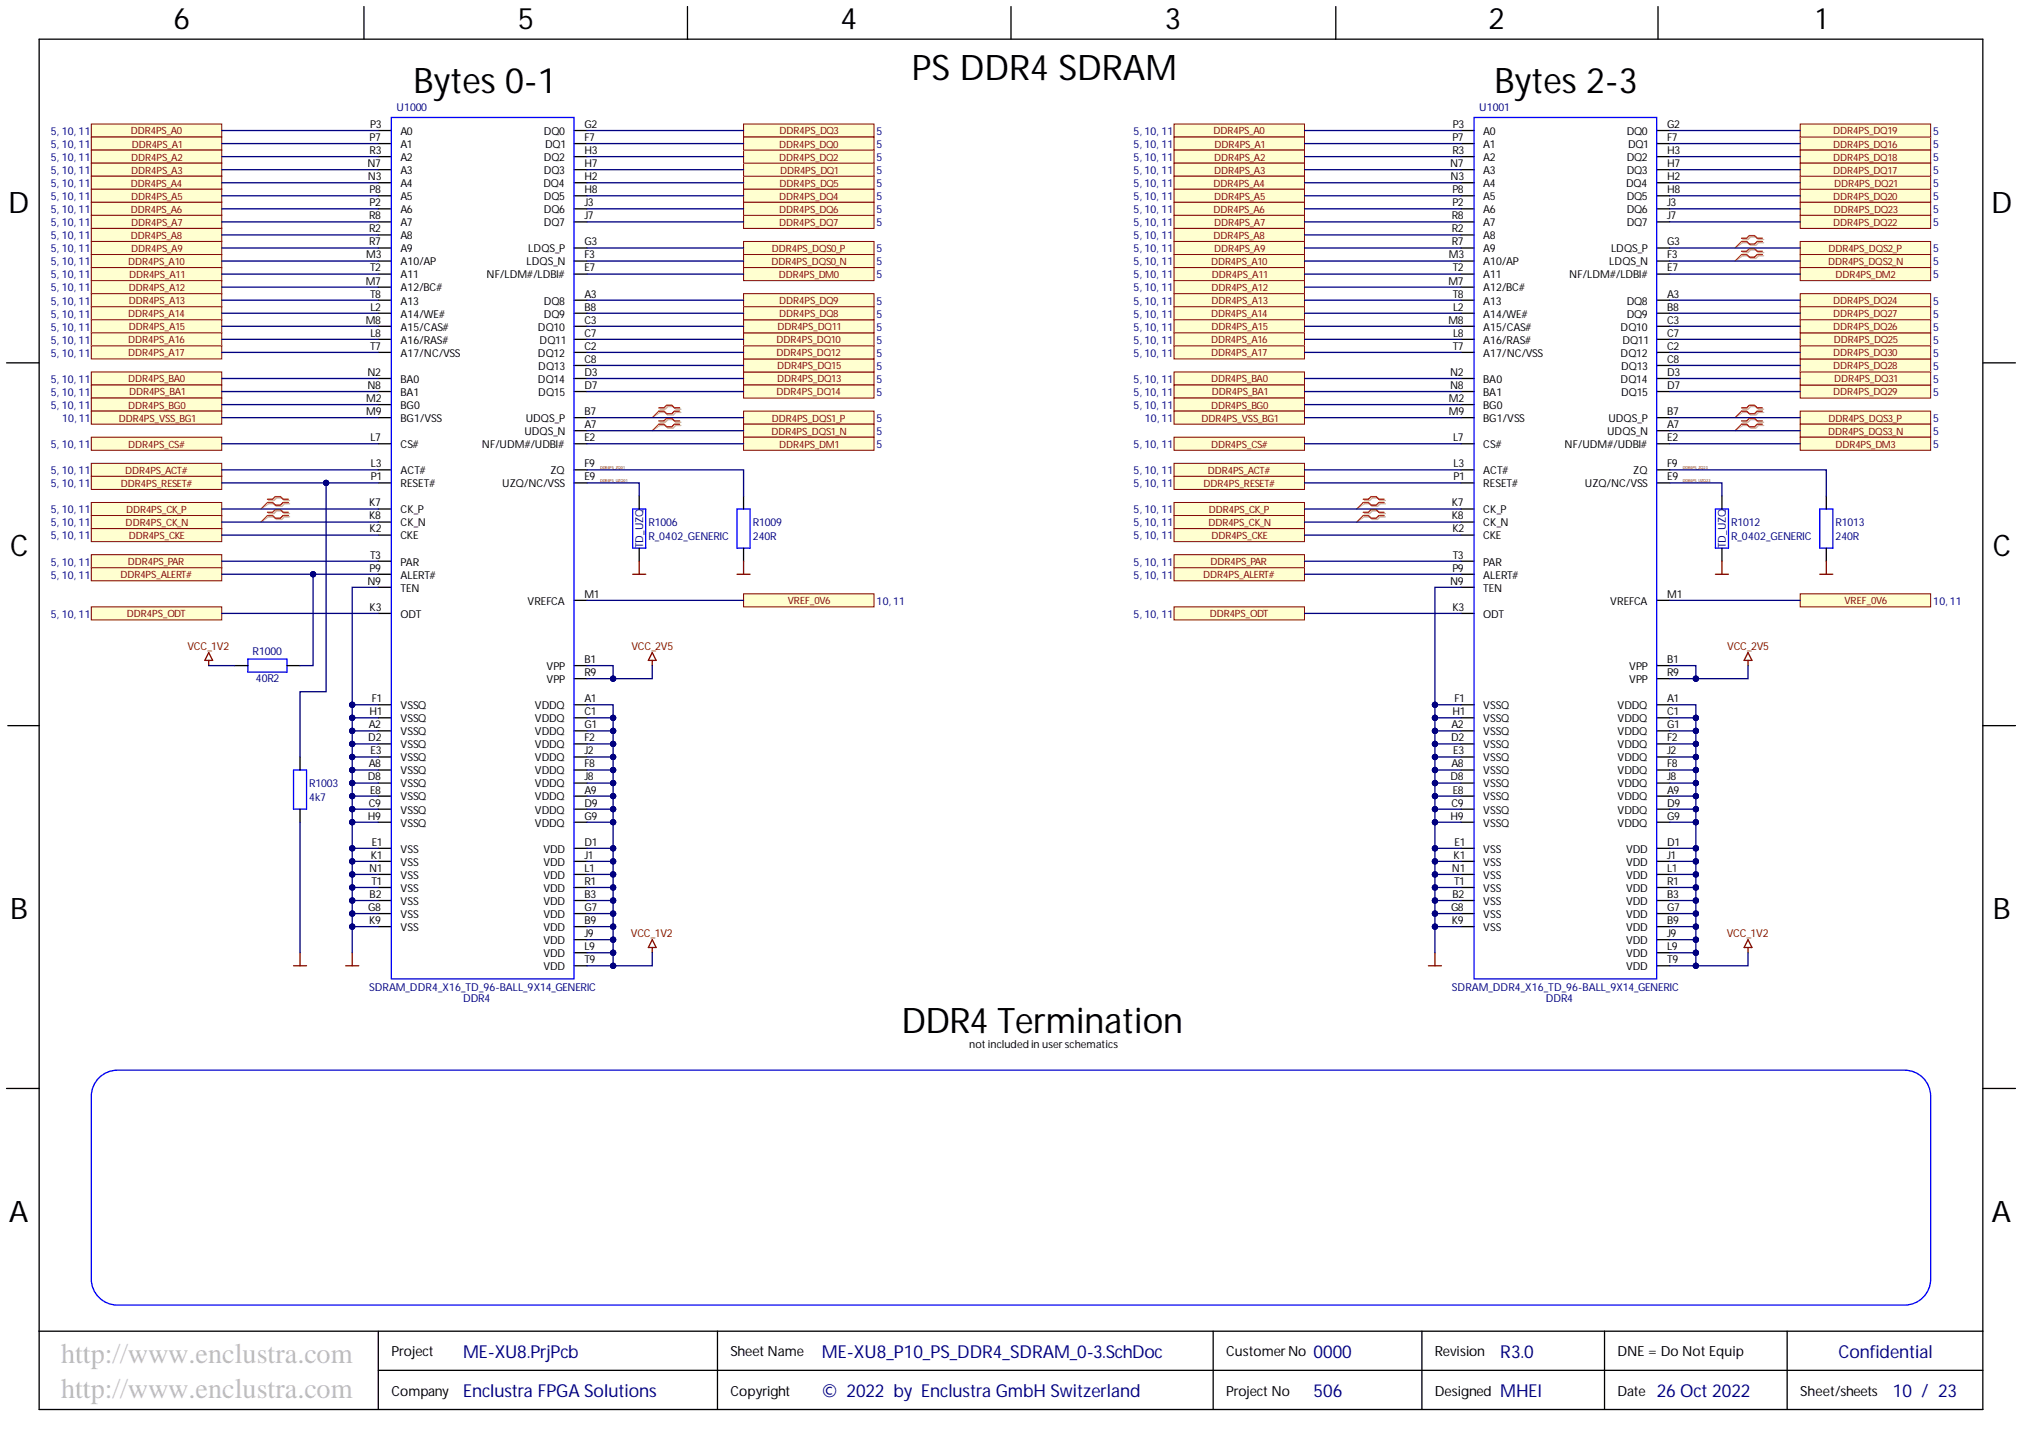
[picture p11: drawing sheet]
<svg xmlns="http://www.w3.org/2000/svg" width="393mm" height="282mm" viewBox="0 0 393 282" stroke-linecap="round" stroke-linejoin="round" font-family="sans-serif">
<defs><g id="words">
<g font-size="6.8">
<text x="177.3" y="15.6">PS DDR4 SDRAM</text>
<text x="80.4" y="18.1">Bytes 0-1</text>
<text x="290.6" y="18.1">Bytes 2-3</text>
<text x="175.3" y="200.8">DDR4 Termination</text>
</g>
<g font-size="5.8">
<text x="33.7" y="5.7">6</text>
<text x="100.7" y="5.7">5</text>
<text x="163.4" y="5.7">4</text>
<text x="226.5" y="5.7">3</text>
<text x="289.4" y="5.7">2</text>
<text x="353.1" y="5.7">1</text>
<text x="1.6" y="41.4">D</text>
<text x="387.1" y="41.4">D</text>
<text x="1.9" y="108.2">C</text>
<text x="387.5" y="108.2">C</text>
<text x="1.9" y="178.7">B</text>
<text x="387.5" y="178.7">B</text>
<text x="1.7" y="237.5">A</text>
<text x="387.2" y="237.5">A</text>
</g>
<g font-size="5.5" fill="#c0c0c0">
<text x="11.9" y="264.9">http://www.enclustra.com</text>
<text x="11.9" y="271.8">http://www.enclustra.com</text>
</g>
<g font-size="3.5" fill="#000080">
<text x="90" y="264">ME-XU8.PrjPcb</text>
<text x="159.8" y="264">ME-XU8_P10_PS_DDR4_SDRAM_0-3.SchDoc</text>
<text x="255.4" y="264">0000</text>
<text x="357.5" y="264">Confidential</text>
<text x="90" y="271.6">Enclustra FPGA Solutions</text>
<text x="159.8" y="271.6">© 2022 by Enclustra GmbH Switzerland</text>
<text x="255.4" y="271.6">506</text>
<text x="291.7" y="271.6">MHEI</text>
<text x="322.1" y="271.6">26 Oct 2022</text>
<text x="368" y="271.6">10 / 23</text>
</g>
<text font-size="3.5" fill="#00007c" x="291.7" y="264">R3.0</text>
<g font-size="2.7">
<text x="76.1" y="263.7">Project</text>
<text x="142" y="263.7">Sheet Name</text>
<text x="238.4" y="263.7">Customer No</text>
<text x="279" y="263.7">Revision</text>
<text x="314.5" y="263.7">DNE = Do Not Equip</text>
<text x="76.1" y="271.3">Company</text>
<text x="142" y="271.3">Copyright</text>
<text x="238.4" y="271.3">Project No</text>
<text x="279" y="271.3">Designed</text>
<text x="314.5" y="271.3">Date</text>
<text x="350" y="271.3">Sheet/sheets</text>
</g>
<g font-size="2.1" fill="#000080">
<text x="77.1" y="21.6">U1000</text>
<text x="287.6" y="21.6">U1001</text>
<text x="9.9" y="26.2">5, 10, 11</text>
<text x="9.9" y="28.8">5, 10, 11</text>
<text x="170.4" y="26.2">5</text>
<text x="170.4" y="28.8">5</text>
<text x="220.4" y="26.2">5, 10, 11</text>
<text x="220.4" y="28.8">5, 10, 11</text>
<text x="375.9" y="28.8">5</text>
<text x="375.9" y="26.2">5</text>
<text x="9.9" y="31.3">5, 10, 11</text>
<text x="9.9" y="33.8">5, 10, 11</text>
<text x="170.4" y="33.8">5</text>
<text x="170.4" y="31.3">5</text>
<text x="220.4" y="31.3">5, 10, 11</text>
<text x="220.4" y="33.8">5, 10, 11</text>
<text x="375.9" y="31.3">5</text>
<text x="375.9" y="33.8">5</text>
<text x="9.9" y="36.4">5, 10, 11</text>
<text x="9.9" y="38.9">5, 10, 11</text>
<text x="9.9" y="41.4">5, 10, 11</text>
<text x="170.4" y="36.4">5</text>
<text x="170.4" y="38.9">5</text>
<text x="170.4" y="41.4">5</text>
<text x="220.4" y="36.4">5, 10, 11</text>
<text x="220.4" y="38.9">5, 10, 11</text>
<text x="220.4" y="41.4">5, 10, 11</text>
<text x="375.9" y="38.9">5</text>
<text x="375.9" y="41.4">5</text>
<text x="375.9" y="36.4">5</text>
<text x="9.9" y="44">5, 10, 11</text>
<text x="9.9" y="46.5">5, 10, 11</text>
<text x="170.4" y="44">5</text>
<text x="220.4" y="44">5, 10, 11</text>
<text x="220.4" y="46.5">5, 10, 11</text>
<text x="375.9" y="44">5</text>
<text x="9.9" y="49.1">5, 10, 11</text>
<text x="9.9" y="51.6">5, 10, 11</text>
<text x="170.4" y="49.1">5</text>
<text x="170.4" y="51.6">5</text>
<text x="220.4" y="49.1">5, 10, 11</text>
<text x="220.4" y="51.6">5, 10, 11</text>
<text x="375.9" y="49.1">5</text>
<text x="375.9" y="51.6">5</text>
<text x="9.9" y="54.1">5, 10, 11</text>
<text x="9.9" y="56.7">5, 10, 11</text>
<text x="9.9" y="59.2">5, 10, 11</text>
<text x="170.4" y="54.1">5</text>
<text x="170.4" y="59.2">5</text>
<text x="220.4" y="54.1">5, 10, 11</text>
<text x="220.4" y="56.7">5, 10, 11</text>
<text x="220.4" y="59.2">5, 10, 11</text>
<text x="375.9" y="54.1">5</text>
<text x="375.9" y="59.2">5</text>
<text x="9.9" y="61.7">5, 10, 11</text>
<text x="9.9" y="64.3">5, 10, 11</text>
<text x="170.4" y="64.3">5</text>
<text x="170.4" y="61.7">5</text>
<text x="220.4" y="61.7">5, 10, 11</text>
<text x="220.4" y="64.3">5, 10, 11</text>
<text x="375.9" y="61.7">5</text>
<text x="375.9" y="64.3">5</text>
<text x="9.9" y="66.8">5, 10, 11</text>
<text x="9.9" y="69.3">5, 10, 11</text>
<text x="170.4" y="66.8">5</text>
<text x="170.4" y="71.9">5</text>
<text x="170.4" y="69.3">5</text>
<text x="220.4" y="66.8">5, 10, 11</text>
<text x="220.4" y="69.3">5, 10, 11</text>
<text x="375.9" y="66.8">5</text>
<text x="375.9" y="71.9">5</text>
<text x="375.9" y="69.3">5</text>
<text x="9.9" y="74.4">5, 10, 11</text>
<text x="9.9" y="77">5, 10, 11</text>
<text x="170.4" y="74.4">5</text>
<text x="170.4" y="77">5</text>
<text x="220.4" y="74.4">5, 10, 11</text>
<text x="220.4" y="77">5, 10, 11</text>
<text x="375.9" y="77">5</text>
<text x="375.9" y="74.4">5</text>
<text x="9.9" y="79.5">5, 10, 11</text>
<text x="12.1" y="82">10, 11</text>
<text x="170.4" y="82">5</text>
<text x="220.4" y="79.5">5, 10, 11</text>
<text x="222.6" y="82">10, 11</text>
<text x="375.9" y="82">5</text>
<text x="9.9" y="87.1">5, 10, 11</text>
<text x="170.4" y="84.6">5</text>
<text x="170.4" y="87.1">5</text>
<text x="220.4" y="87.1">5, 10, 11</text>
<text x="375.9" y="84.6">5</text>
<text x="375.9" y="87.1">5</text>
<text x="9.9" y="92.2">5, 10, 11</text>
<text x="9.9" y="94.7">5, 10, 11</text>
<text x="220.4" y="92.2">5, 10, 11</text>
<text x="220.4" y="94.7">5, 10, 11</text>
<text x="9.9" y="99.8">5, 10, 11</text>
<text x="220.4" y="99.8">5, 10, 11</text>
<text x="9.9" y="102.3">5, 10, 11</text>
<text x="9.9" y="104.9">5, 10, 11</text>
<text x="125" y="106.6" transform="rotate(-90 125 106.6)">TD_UZQ</text>
<text x="126.1" y="102.2">R1006</text>
<text x="126.1" y="105">R_0402_GENERIC</text>
<text x="146.4" y="102.2">R1009</text>
<text x="146.4" y="105">240R</text>
<text x="220.4" y="102.3">5, 10, 11</text>
<text x="220.4" y="104.9">5, 10, 11</text>
<text x="335.6" y="106.6" transform="rotate(-90 335.6 106.6)">TD_UZQ</text>
<text x="336.6" y="102.2">R1012</text>
<text x="336.6" y="105">R_0402_GENERIC</text>
<text x="356.9" y="102.2">R1013</text>
<text x="356.9" y="105">240R</text>
<text x="9.9" y="109.9">5, 10, 11</text>
<text x="9.9" y="112.5">5, 10, 11</text>
<text x="220.4" y="109.9">5, 10, 11</text>
<text x="220.4" y="112.5">5, 10, 11</text>
<text x="170.4" y="117.6">10, 11</text>
<text x="375.9" y="117.6">10, 11</text>
<text x="9.9" y="120.1">5, 10, 11</text>
<text x="220.4" y="120.1">5, 10, 11</text>
<text x="49.1" y="127.4">R1000</text>
<text x="49.7" y="132.6">40R2</text>
<text x="60.1" y="153">R1003</text>
<text x="60.1" y="155.8">4k7</text>
<text x="71.8" y="192.6">SDRAM_DDR4_X16_TD_96-BALL_9X14_GENERIC</text>
<text x="90" y="194.8">DDR4</text>
<text x="282.3" y="192.6">SDRAM_DDR4_X16_TD_96-BALL_9X14_GENERIC</text>
<text x="300.6" y="194.8">DDR4</text>
</g>
<g font-size="2.1">
<text x="71.9" y="27.4">P7</text>
<text x="71.9" y="29.9">R3</text>
<text x="72" y="24.9">P3</text>
<text x="77.9" y="26.2">A0</text>
<text x="77.9" y="28.8">A1</text>
<text x="105.8" y="26.2">DQ0</text>
<text x="106" y="28.8">DQ1</text>
<text x="113.6" y="24.9">G2</text>
<text x="113.6" y="27.4">F7</text>
<text x="113.6" y="29.9">H3</text>
<text x="282.4" y="27.4">P7</text>
<text x="282.4" y="29.9">R3</text>
<text x="282.5" y="24.9">P3</text>
<text x="288.4" y="26.2">A0</text>
<text x="288.4" y="28.8">A1</text>
<text x="316.3" y="26.2">DQ0</text>
<text x="316.5" y="28.8">DQ1</text>
<text x="324.2" y="24.9">G2</text>
<text x="324.2" y="27.4">F7</text>
<text x="324.2" y="29.9">H3</text>
<text x="71.4" y="32.5">N7</text>
<text x="71.5" y="35">N3</text>
<text x="77.9" y="31.3">A2</text>
<text x="77.9" y="33.8">A3</text>
<text x="105.8" y="31.3">DQ2</text>
<text x="105.8" y="33.8">DQ3</text>
<text x="113.6" y="32.5">H7</text>
<text x="113.6" y="35">H2</text>
<text x="282" y="32.5">N7</text>
<text x="282.1" y="35">N3</text>
<text x="288.4" y="31.3">A2</text>
<text x="288.4" y="33.8">A3</text>
<text x="316.3" y="31.3">DQ2</text>
<text x="316.3" y="33.8">DQ3</text>
<text x="324.2" y="32.5">H7</text>
<text x="324.2" y="35">H2</text>
<text x="71.9" y="37.6">P8</text>
<text x="71.9" y="40.1">P2</text>
<text x="77.9" y="36.4">A4</text>
<text x="77.9" y="38.9">A5</text>
<text x="77.9" y="41.4">A6</text>
<text x="105.7" y="36.4">DQ4</text>
<text x="105.8" y="38.9">DQ5</text>
<text x="105.8" y="41.4">DQ6</text>
<text x="113.6" y="37.6">H8</text>
<text x="113.6" y="40.1">J3</text>
<text x="282.4" y="37.6">P8</text>
<text x="282.4" y="40.1">P2</text>
<text x="288.4" y="36.4">A4</text>
<text x="288.4" y="38.9">A5</text>
<text x="288.4" y="41.4">A6</text>
<text x="316.2" y="36.4">DQ4</text>
<text x="316.3" y="38.9">DQ5</text>
<text x="316.3" y="41.4">DQ6</text>
<text x="324.2" y="37.6">H8</text>
<text x="324.2" y="40.1">J3</text>
<text x="71.8" y="42.6">R8</text>
<text x="71.8" y="45.2">R2</text>
<text x="71.8" y="47.7">R7</text>
<text x="77.9" y="44">A7</text>
<text x="77.9" y="46.5">A8</text>
<text x="105.8" y="44">DQ7</text>
<text x="113.6" y="42.6">J7</text>
<text x="113.6" y="47.7">G3</text>
<text x="282.3" y="42.6">R8</text>
<text x="282.3" y="45.2">R2</text>
<text x="282.3" y="47.7">R7</text>
<text x="288.4" y="44">A7</text>
<text x="288.4" y="46.5">A8</text>
<text x="316.3" y="44">DQ7</text>
<text x="324.2" y="42.6">J7</text>
<text x="324.2" y="47.7">G3</text>
<text x="71.2" y="50.2">M3</text>
<text x="72" y="52.8">T2</text>
<text x="77.9" y="49.1">A9</text>
<text x="77.9" y="51.6">A10/AP</text>
<text x="102.4" y="51.6">LDQS_N</text>
<text x="102.7" y="49.1">LDQS_P</text>
<text x="113.6" y="50.2">F3</text>
<text x="113.6" y="52.8">E7</text>
<text x="281.7" y="50.2">M3</text>
<text x="282.5" y="52.8">T2</text>
<text x="288.4" y="49.1">A9</text>
<text x="288.4" y="51.6">A10/AP</text>
<text x="312.9" y="51.6">LDQS_N</text>
<text x="313.2" y="49.1">LDQS_P</text>
<text x="324.2" y="50.2">F3</text>
<text x="324.2" y="52.8">E7</text>
<text x="71.1" y="55.3">M7</text>
<text x="72" y="57.8">T8</text>
<text x="77.9" y="54.1">A11</text>
<text x="77.9" y="56.7">A12/BC#</text>
<text x="77.9" y="59.2">A13</text>
<text x="94.6" y="54.1">NF/LDM#/LDBI#</text>
<text x="105.8" y="59.2">DQ8</text>
<text x="113.6" y="57.8">A3</text>
<text x="281.6" y="55.3">M7</text>
<text x="282.5" y="57.8">T8</text>
<text x="288.4" y="54.1">A11</text>
<text x="288.4" y="56.7">A12/BC#</text>
<text x="288.4" y="59.2">A13</text>
<text x="305.1" y="54.1">NF/LDM#/LDBI#</text>
<text x="316.3" y="59.2">DQ8</text>
<text x="324.2" y="57.8">A3</text>
<text x="71.1" y="62.9">M8</text>
<text x="72" y="60.4">L2</text>
<text x="72" y="65.5">L8</text>
<text x="77.9" y="61.7">A14/WE#</text>
<text x="77.9" y="64.3">A15/CAS#</text>
<text x="104.6" y="64.3">DQ10</text>
<text x="105.8" y="61.7">DQ9</text>
<text x="113.6" y="60.4">B8</text>
<text x="113.6" y="62.9">C3</text>
<text x="113.6" y="65.5">C7</text>
<text x="281.6" y="62.9">M8</text>
<text x="282.6" y="60.4">L2</text>
<text x="282.6" y="65.5">L8</text>
<text x="288.4" y="61.7">A14/WE#</text>
<text x="288.4" y="64.3">A15/CAS#</text>
<text x="315.1" y="64.3">DQ10</text>
<text x="316.3" y="61.7">DQ9</text>
<text x="324.2" y="60.4">B8</text>
<text x="324.2" y="62.9">C3</text>
<text x="324.2" y="65.5">C7</text>
<text x="72" y="68">T7</text>
<text x="77.9" y="66.8">A16/RAS#</text>
<text x="77.9" y="69.3">A17/NC/VSS</text>
<text x="104.6" y="69.3">DQ12</text>
<text x="104.7" y="71.9">DQ13</text>
<text x="104.9" y="66.8">DQ11</text>
<text x="113.6" y="68">C2</text>
<text x="113.6" y="70.5">C8</text>
<text x="282.5" y="68">T7</text>
<text x="288.4" y="66.8">A16/RAS#</text>
<text x="288.4" y="69.3">A17/NC/VSS</text>
<text x="315.1" y="69.3">DQ12</text>
<text x="315.2" y="71.9">DQ13</text>
<text x="315.4" y="66.8">DQ11</text>
<text x="324.2" y="68">C2</text>
<text x="324.2" y="70.5">C8</text>
<text x="71.4" y="73.1">N2</text>
<text x="71.4" y="75.6">N8</text>
<text x="77.9" y="74.4">BA0</text>
<text x="77.9" y="77">BA1</text>
<text x="104.6" y="74.4">DQ14</text>
<text x="104.7" y="77">DQ15</text>
<text x="113.6" y="73.1">D3</text>
<text x="113.6" y="75.6">D7</text>
<text x="282" y="73.1">N2</text>
<text x="282" y="75.6">N8</text>
<text x="288.4" y="74.4">BA0</text>
<text x="288.4" y="77">BA1</text>
<text x="315.1" y="74.4">DQ14</text>
<text x="315.2" y="77">DQ15</text>
<text x="324.2" y="73.1">D3</text>
<text x="324.2" y="75.6">D7</text>
<text x="71.2" y="78.1">M2</text>
<text x="71.2" y="80.7">M9</text>
<text x="77.9" y="79.5">BG0</text>
<text x="77.9" y="82">BG1/VSS</text>
<text x="102.2" y="82">UDQS_P</text>
<text x="113.6" y="80.7">B7</text>
<text x="113.6" y="83.2">A7</text>
<text x="281.7" y="78.1">M2</text>
<text x="281.7" y="80.7">M9</text>
<text x="288.4" y="79.5">BG0</text>
<text x="288.4" y="82">BG1/VSS</text>
<text x="312.7" y="82">UDQS_P</text>
<text x="324.2" y="80.7">B7</text>
<text x="324.2" y="83.2">A7</text>
<text x="72" y="85.8">L7</text>
<text x="77.9" y="87.1">CS#</text>
<text x="93.7" y="87.1">NF/UDM#/UDBI#</text>
<text x="102" y="84.6">UDQS_N</text>
<text x="113.6" y="85.8">E2</text>
<text x="282.6" y="85.8">L7</text>
<text x="288.4" y="87.1">CS#</text>
<text x="304.2" y="87.1">NF/UDM#/UDBI#</text>
<text x="312.5" y="84.6">UDQS_N</text>
<text x="324.2" y="85.8">E2</text>
<text x="72.1" y="90.8">L3</text>
<text x="72.1" y="93.4">P1</text>
<text x="77.9" y="92.2">ACT#</text>
<text x="77.9" y="94.7">RESET#</text>
<text x="97.7" y="94.7">UZQ/NC/VSS</text>
<text x="107" y="92.2">ZQ</text>
<text x="113.6" y="93.4">E9</text>
<text x="113.6" y="90.8">F9</text>
<text x="282.6" y="90.8">L3</text>
<text x="282.6" y="93.4">P1</text>
<text x="288.4" y="92.2">ACT#</text>
<text x="288.4" y="94.7">RESET#</text>
<text x="308.2" y="94.7">UZQ/NC/VSS</text>
<text x="317.6" y="92.2">ZQ</text>
<text x="324.2" y="93.4">E9</text>
<text x="324.2" y="90.8">F9</text>
<text x="71.8" y="98.4">K7</text>
<text x="71.8" y="101">K8</text>
<text x="77.9" y="99.8">CK_P</text>
<text x="282.3" y="98.4">K7</text>
<text x="282.3" y="101">K8</text>
<text x="288.4" y="99.8">CK_P</text>
<text x="71.9" y="103.5">K2</text>
<text x="77.9" y="102.3">CK_N</text>
<text x="77.9" y="104.9">CKE</text>
<text x="282.4" y="103.5">K2</text>
<text x="288.4" y="102.3">CK_N</text>
<text x="288.4" y="104.9">CKE</text>
<text x="71.4" y="113.7">N9</text>
<text x="71.9" y="111.1">P9</text>
<text x="72" y="108.6">T3</text>
<text x="77.9" y="109.9">PAR</text>
<text x="77.9" y="112.5">ALERT#</text>
<text x="282" y="113.7">N9</text>
<text x="282.4" y="111.1">P9</text>
<text x="282.5" y="108.6">T3</text>
<text x="288.4" y="109.9">PAR</text>
<text x="288.4" y="112.5">ALERT#</text>
<text x="71.9" y="118.7">K3</text>
<text x="77.9" y="115">TEN</text>
<text x="102.6" y="117.6">VREFCA</text>
<text x="113.6" y="116.2">M1</text>
<text x="282.4" y="118.7">K3</text>
<text x="288.4" y="115">TEN</text>
<text x="313.1" y="117.6">VREFCA</text>
<text x="324.2" y="116.2">M1</text>
<text x="77.9" y="120.1">ODT</text>
<text x="288.4" y="120.1">ODT</text>
<text x="106.3" y="130.2">VPP</text>
<text x="113.6" y="128.9">B1</text>
<text x="113.6" y="131.4">R9</text>
<text x="316.8" y="130.2">VPP</text>
<text x="324.2" y="128.9">B1</text>
<text x="324.2" y="131.4">R9</text>
<text x="72.3" y="136.5">F1</text>
<text x="77.9" y="137.8">VSSQ</text>
<text x="104" y="137.8">VDDQ</text>
<text x="106.3" y="132.8">VPP</text>
<text x="113.6" y="136.5">A1</text>
<text x="282.8" y="136.5">F1</text>
<text x="288.4" y="137.8">VSSQ</text>
<text x="314.5" y="137.8">VDDQ</text>
<text x="316.8" y="132.8">VPP</text>
<text x="324.2" y="136.5">A1</text>
<text x="71.7" y="141.6">A2</text>
<text x="71.9" y="139">H1</text>
<text x="77.9" y="140.4">VSSQ</text>
<text x="77.9" y="142.9">VSSQ</text>
<text x="104" y="140.4">VDDQ</text>
<text x="104" y="142.9">VDDQ</text>
<text x="113.6" y="139">C1</text>
<text x="113.6" y="141.6">G1</text>
<text x="282.2" y="141.6">A2</text>
<text x="282.4" y="139">H1</text>
<text x="288.4" y="140.4">VSSQ</text>
<text x="288.4" y="142.9">VSSQ</text>
<text x="314.5" y="140.4">VDDQ</text>
<text x="314.5" y="142.9">VDDQ</text>
<text x="324.2" y="139">C1</text>
<text x="324.2" y="141.6">G1</text>
<text x="71.6" y="144.1">D2</text>
<text x="71.7" y="149.2">A8</text>
<text x="72" y="146.6">E3</text>
<text x="77.9" y="145.5">VSSQ</text>
<text x="77.9" y="148">VSSQ</text>
<text x="104" y="145.5">VDDQ</text>
<text x="104" y="148">VDDQ</text>
<text x="113.6" y="144.1">F2</text>
<text x="113.6" y="146.6">J2</text>
<text x="113.6" y="149.2">F8</text>
<text x="282.1" y="144.1">D2</text>
<text x="282.2" y="149.2">A8</text>
<text x="282.6" y="146.6">E3</text>
<text x="288.4" y="145.5">VSSQ</text>
<text x="288.4" y="148">VSSQ</text>
<text x="314.5" y="145.5">VDDQ</text>
<text x="314.5" y="148">VDDQ</text>
<text x="324.2" y="144.1">F2</text>
<text x="324.2" y="146.6">J2</text>
<text x="324.2" y="149.2">F8</text>
<text x="71.5" y="151.7">D8</text>
<text x="72" y="154.3">E8</text>
<text x="77.9" y="150.5">VSSQ</text>
<text x="77.9" y="153.1">VSSQ</text>
<text x="77.9" y="155.6">VSSQ</text>
<text x="104" y="150.5">VDDQ</text>
<text x="104" y="153.1">VDDQ</text>
<text x="104" y="155.6">VDDQ</text>
<text x="113.6" y="151.7">J8</text>
<text x="113.6" y="154.3">A9</text>
<text x="282.1" y="151.7">D8</text>
<text x="282.5" y="154.3">E8</text>
<text x="288.4" y="150.5">VSSQ</text>
<text x="288.4" y="153.1">VSSQ</text>
<text x="288.4" y="155.6">VSSQ</text>
<text x="314.5" y="150.5">VDDQ</text>
<text x="314.5" y="153.1">VDDQ</text>
<text x="314.5" y="155.6">VDDQ</text>
<text x="324.2" y="151.7">J8</text>
<text x="324.2" y="154.3">A9</text>
<text x="71.5" y="159.3">H9</text>
<text x="71.7" y="156.8">C9</text>
<text x="77.9" y="158.1">VSSQ</text>
<text x="77.9" y="160.7">VSSQ</text>
<text x="104" y="158.1">VDDQ</text>
<text x="104" y="160.7">VDDQ</text>
<text x="113.6" y="156.8">D9</text>
<text x="113.6" y="159.3">G9</text>
<text x="282.1" y="159.3">H9</text>
<text x="282.2" y="156.8">C9</text>
<text x="288.4" y="158.1">VSSQ</text>
<text x="288.4" y="160.7">VSSQ</text>
<text x="314.5" y="158.1">VDDQ</text>
<text x="314.5" y="160.7">VDDQ</text>
<text x="324.2" y="156.8">D9</text>
<text x="324.2" y="159.3">G9</text>
<text x="72.1" y="166.9">K1</text>
<text x="72.3" y="164.4">E1</text>
<text x="77.9" y="165.8">VSS</text>
<text x="105.7" y="165.8">VDD</text>
<text x="113.6" y="164.4">D1</text>
<text x="113.6" y="166.9">J1</text>
<text x="282.6" y="166.9">K1</text>
<text x="282.8" y="164.4">E1</text>
<text x="288.4" y="165.8">VSS</text>
<text x="316.2" y="165.8">VDD</text>
<text x="324.2" y="164.4">D1</text>
<text x="324.2" y="166.9">J1</text>
<text x="71.8" y="169.5">N1</text>
<text x="72.2" y="172">T1</text>
<text x="77.9" y="168.3">VSS</text>
<text x="77.9" y="170.8">VSS</text>
<text x="77.9" y="173.4">VSS</text>
<text x="105.7" y="168.3">VDD</text>
<text x="105.7" y="170.8">VDD</text>
<text x="105.7" y="173.4">VDD</text>
<text x="113.6" y="169.5">L1</text>
<text x="113.6" y="172">R1</text>
<text x="282.3" y="169.5">N1</text>
<text x="282.7" y="172">T1</text>
<text x="288.4" y="168.3">VSS</text>
<text x="288.4" y="170.8">VSS</text>
<text x="288.4" y="173.4">VSS</text>
<text x="316.2" y="168.3">VDD</text>
<text x="316.2" y="170.8">VDD</text>
<text x="316.2" y="173.4">VDD</text>
<text x="324.2" y="169.5">L1</text>
<text x="324.2" y="172">R1</text>
<text x="71.6" y="177.1">G8</text>
<text x="71.8" y="179.6">K9</text>
<text x="71.9" y="174.5">B2</text>
<text x="77.9" y="175.9">VSS</text>
<text x="77.9" y="178.4">VSS</text>
<text x="105.7" y="175.9">VDD</text>
<text x="105.7" y="178.4">VDD</text>
<text x="113.6" y="174.5">B3</text>
<text x="113.6" y="177.1">G7</text>
<text x="113.6" y="179.6">B9</text>
<text x="282.1" y="177.1">G8</text>
<text x="282.3" y="179.6">K9</text>
<text x="282.4" y="174.5">B2</text>
<text x="288.4" y="175.9">VSS</text>
<text x="288.4" y="178.4">VSS</text>
<text x="316.2" y="175.9">VDD</text>
<text x="316.2" y="178.4">VDD</text>
<text x="324.2" y="174.5">B3</text>
<text x="324.2" y="177.1">G7</text>
<text x="324.2" y="179.6">B9</text>
<text x="77.9" y="181">VSS</text>
<text x="105.7" y="181">VDD</text>
<text x="105.7" y="183.5">VDD</text>
<text x="113.6" y="182.2">J9</text>
<text x="113.6" y="184.7">L9</text>
<text x="288.4" y="181">VSS</text>
<text x="316.2" y="181">VDD</text>
<text x="316.2" y="183.5">VDD</text>
<text x="324.2" y="182.2">J9</text>
<text x="324.2" y="184.7">L9</text>
<text x="105.7" y="186">VDD</text>
<text x="105.7" y="188.6">VDD</text>
<text x="113.6" y="187.2">T9</text>
<text x="316.2" y="186">VDD</text>
<text x="316.2" y="188.6">VDD</text>
<text x="324.2" y="187.2">T9</text>
<text x="188.5" y="203.8">not included in user schematics</text>
</g>
<g font-size="2.1" fill="#800000">
<text x="36.4" y="126.3">VCC_1V2</text>
<text x="122.8" y="126.3">VCC_2V5</text>
<text x="335.8" y="126.3">VCC_2V5</text>
<text x="122.7" y="182.2">VCC_1V2</text>
<text x="335.7" y="182.2">VCC_1V2</text>
</g>
<g font-size="1.9" fill="#800000">
<text x="25.4" y="26.1">DDR4PS_A0</text>
<text x="25.6" y="28.7">DDR4PS_A1</text>
<text x="151.5" y="28.7">DDR4PS_DQ0</text>
<text x="151.6" y="26.1">DDR4PS_DQ3</text>
<text x="236" y="26.1">DDR4PS_A0</text>
<text x="236.1" y="28.7">DDR4PS_A1</text>
<text x="356.5" y="28.7">DDR4PS_DQ16</text>
<text x="356.5" y="26.1">DDR4PS_DQ19</text>
<text x="25.5" y="31.2">DDR4PS_A2</text>
<text x="25.5" y="33.7">DDR4PS_A3</text>
<text x="151.5" y="31.2">DDR4PS_DQ2</text>
<text x="151.7" y="33.7">DDR4PS_DQ1</text>
<text x="236.1" y="31.2">DDR4PS_A2</text>
<text x="236.1" y="33.7">DDR4PS_A3</text>
<text x="356.5" y="31.2">DDR4PS_DQ18</text>
<text x="356.5" y="33.7">DDR4PS_DQ17</text>
<text x="25.4" y="36.3">DDR4PS_A4</text>
<text x="25.4" y="41.4">DDR4PS_A6</text>
<text x="25.5" y="38.8">DDR4PS_A5</text>
<text x="151.5" y="38.8">DDR4PS_DQ4</text>
<text x="151.5" y="41.4">DDR4PS_DQ6</text>
<text x="151.6" y="36.3">DDR4PS_DQ5</text>
<text x="236" y="36.3">DDR4PS_A4</text>
<text x="236" y="41.4">DDR4PS_A6</text>
<text x="236.1" y="38.8">DDR4PS_A5</text>
<text x="356.5" y="38.8">DDR4PS_DQ20</text>
<text x="356.5" y="41.4">DDR4PS_DQ23</text>
<text x="356.6" y="36.3">DDR4PS_DQ21</text>
<text x="25.4" y="46.4">DDR4PS_A8</text>
<text x="25.5" y="43.9">DDR4PS_A7</text>
<text x="151.5" y="43.9">DDR4PS_DQ7</text>
<text x="236" y="46.4">DDR4PS_A8</text>
<text x="236.1" y="43.9">DDR4PS_A7</text>
<text x="356.5" y="43.9">DDR4PS_DQ22</text>
<text x="24.9" y="51.5">DDR4PS_A10</text>
<text x="25.5" y="49">DDR4PS_A9</text>
<text x="150" y="51.5">DDR4PS_DQS0_N</text>
<text x="150.1" y="49">DDR4PS_DQS0_P</text>
<text x="235.5" y="51.5">DDR4PS_A10</text>
<text x="236.1" y="49">DDR4PS_A9</text>
<text x="355.4" y="51.5">DDR4PS_DQS2_N</text>
<text x="355.5" y="49">DDR4PS_DQS2_P</text>
<text x="25" y="56.6">DDR4PS_A12</text>
<text x="25" y="59.1">DDR4PS_A13</text>
<text x="25.1" y="54">DDR4PS_A11</text>
<text x="151.4" y="54">DDR4PS_DM0</text>
<text x="151.5" y="59.1">DDR4PS_DQ9</text>
<text x="235.6" y="56.6">DDR4PS_A12</text>
<text x="235.6" y="59.1">DDR4PS_A13</text>
<text x="235.6" y="54">DDR4PS_A11</text>
<text x="356.5" y="59.1">DDR4PS_DQ24</text>
<text x="356.9" y="54">DDR4PS_DM2</text>
<text x="24.9" y="61.7">DDR4PS_A14</text>
<text x="25" y="64.2">DDR4PS_A15</text>
<text x="151.2" y="64.2">DDR4PS_DQ11</text>
<text x="151.5" y="61.7">DDR4PS_DQ8</text>
<text x="235.5" y="61.7">DDR4PS_A14</text>
<text x="235.6" y="64.2">DDR4PS_A15</text>
<text x="356.5" y="61.7">DDR4PS_DQ27</text>
<text x="356.5" y="64.2">DDR4PS_DQ26</text>
<text x="24.9" y="66.7">DDR4PS_A16</text>
<text x="24.9" y="69.3">DDR4PS_A17</text>
<text x="151" y="66.7">DDR4PS_DQ10</text>
<text x="151" y="69.3">DDR4PS_DQ12</text>
<text x="151.1" y="71.8">DDR4PS_DQ15</text>
<text x="235.5" y="66.7">DDR4PS_A16</text>
<text x="235.5" y="69.3">DDR4PS_A17</text>
<text x="356.5" y="71.8">DDR4PS_DQ28</text>
<text x="356.5" y="69.3">DDR4PS_DQ30</text>
<text x="356.5" y="66.7">DDR4PS_DQ25</text>
<text x="24.9" y="74.3">DDR4PS_BA0</text>
<text x="25.1" y="76.9">DDR4PS_BA1</text>
<text x="151" y="76.9">DDR4PS_DQ14</text>
<text x="151.1" y="74.3">DDR4PS_DQ13</text>
<text x="235.5" y="74.3">DDR4PS_BA0</text>
<text x="235.6" y="76.9">DDR4PS_BA1</text>
<text x="356.5" y="76.9">DDR4PS_DQ29</text>
<text x="356.6" y="74.3">DDR4PS_DQ31</text>
<text x="23.1" y="81.9">DDR4PS_VSS_BG1</text>
<text x="24.9" y="79.4">DDR4PS_BG0</text>
<text x="150.1" y="81.9">DDR4PS_DQS1_P</text>
<text x="233.6" y="81.9">DDR4PS_VSS_BG1</text>
<text x="235.5" y="79.4">DDR4PS_BG0</text>
<text x="355.5" y="81.9">DDR4PS_DQS3_P</text>
<text x="24.9" y="87">DDR4PS_CS#</text>
<text x="150" y="84.5">DDR4PS_DQS1_N</text>
<text x="151.5" y="87">DDR4PS_DM1</text>
<text x="235.5" y="87">DDR4PS_CS#</text>
<text x="355.4" y="84.5">DDR4PS_DQS3_N</text>
<text x="356.9" y="87">DDR4PS_DM3</text>
<text x="23.5" y="94.6">DDR4PS_RESET#</text>
<text x="24.3" y="92.1">DDR4PS_ACT#</text>
<text x="234" y="94.6">DDR4PS_RESET#</text>
<text x="234.9" y="92.1">DDR4PS_ACT#</text>
<text x="24.5" y="99.7">DDR4PS_CK_P</text>
<text x="235" y="99.7">DDR4PS_CK_P</text>
<text x="24.4" y="102.2">DDR4PS_CK_N</text>
<text x="25" y="104.8">DDR4PS_CKE</text>
<text x="235" y="102.2">DDR4PS_CK_N</text>
<text x="235.6" y="104.8">DDR4PS_CKE</text>
<text x="23.4" y="112.4">DDR4PS_ALERT#</text>
<text x="24.9" y="109.9">DDR4PS_PAR</text>
<text x="233.9" y="112.4">DDR4PS_ALERT#</text>
<text x="235.4" y="109.9">DDR4PS_PAR</text>
<text x="153.2" y="117.5">VREF_0V6</text>
<text x="358.7" y="117.5">VREF_0V6</text>
<text x="24.7" y="120">DDR4PS_ODT</text>
<text x="235.2" y="120">DDR4PS_ODT</text>
</g>
<g font-size=".8" fill="#800000">
<text x="116.7" y="93.7">DDR4PS_UZQ01</text>
<text x="116.7" y="91.2">DDR4PS_ZQ01</text>
<text x="327.2" y="93.7">DDR4PS_UZQ23</text>
<text x="327.2" y="91.2">DDR4PS_ZQ23</text>
</g>
</g></defs>
<g fill="none" stroke="#000" stroke-width=".25">
<path d="M7.6 7.6h377.9v266.4h-377.9zM70.8 1.3v6.3M133.7 1.3v6.3M196.6 1.3v6.3M259.7 1.3v6.3M322.4 1.3v6.3M73.6 25.4h2.5M73.6 27.9h2.5M73.6 30.4h2.5M73.6 33h2.5M73.6 35.5h2.5M73.6 38.1h2.5"/>
<path d="M111.6 25.4h2.5M111.6 27.9h2.5M111.6 30.4h2.5M111.6 33h2.5M111.6 35.5h2.5M111.6 38.1h2.5M284.1 25.4h2.5M284.1 27.9h2.5M284.1 30.4h2.5M284.1 33h2.5M284.1 35.5h2.5M284.1 38.1h2.5"/>
<path d="M322.1 25.4h2.6M322.1 27.9h2.6M322.1 30.4h2.6M322.1 33h2.6M322.1 35.5h2.6M322.1 38.1h2.6M73.6 40.6h2.5M73.6 43.1h2.5M73.6 45.7h2.5M73.6 48.2h2.5M73.6 50.7h2.5M73.6 53.3h2.5"/>
<path d="M73.6 55.8h2.5M73.6 58.4h2.5M111.6 40.6h2.5M111.6 43.1h2.5M111.6 48.2h2.5M111.6 50.7h2.5M111.6 53.3h2.5M111.6 58.4h2.5M284.1 40.6h2.5M284.1 43.1h2.5M284.1 45.7h2.5M284.1 48.2h2.5"/>
<path d="M284.1 50.7h2.5M284.1 53.3h2.5M284.1 55.8h2.5M284.1 58.4h2.5M322.1 40.6h2.6M322.1 43.1h2.6M322.1 48.2h2.6M322.1 50.7h2.6M322.1 53.3h2.6M322.1 58.4h2.6M1.3 70.5h6.3M73.6 60.9h2.5"/>
<path d="M73.6 63.4h2.5M73.6 66h2.5M73.6 73.6h2.5M73.6 76.1h2.5M73.6 78.7h2.5M73.6 68.5h2.5M111.6 60.9h2.5M111.6 63.4h2.5M111.6 66h2.5M111.6 73.6h2.5M111.6 76.1h2.5M111.6 68.5h2.5"/>
<path d="M111.6 71h2.5M284.1 60.9h2.5M284.1 63.4h2.5M284.1 66h2.5M284.1 73.6h2.5M284.1 76.1h2.5M284.1 78.7h2.5M284.1 68.5h2.5M322.1 60.9h2.6M322.1 63.4h2.6M322.1 66h2.6M322.1 73.6h2.6"/>
<path d="M322.1 76.1h2.6M322.1 68.5h2.6M322.1 71h2.6M385.5 70.5h6.4M73.6 86.3h2.5M73.6 91.3h2.5M73.6 93.9h2.5M73.6 98.9h2.5M73.6 81.2h2.5M111.6 86.3h2.5M111.6 91.3h2.5M111.6 93.9h2.5"/>
<path d="M111.6 81.2h2.5M111.6 83.7h2.5M124.3 96.4v2.5M144.6 96.4v2.5M284.1 86.3h2.5M284.1 91.3h2.5M284.1 93.9h2.5M284.1 98.9h2.5M284.1 81.2h2.5M322.1 86.3h2.6M322.1 91.3h2.6M322.1 93.9h2.6"/>
<path d="M322.1 81.2h2.6M322.1 83.7h2.6M334.8 96.4v2.5M355.1 96.4v2.5M73.6 101.5h2.5M73.6 104h2.5M73.6 109.1h2.5M73.6 111.6h2.5M73.6 114.2h2.5M73.6 119.2h2.5M111.6 116.7h2.5M124.3 106.6v2.5"/>
<path d="M144.6 106.6v2.5M284.1 101.5h2.5M284.1 104h2.5M284.1 109.1h2.5M284.1 111.6h2.5M284.1 114.2h2.5M284.1 119.2h2.5M322.1 116.7h2.6M334.8 106.6v2.5M355.1 106.6v2.5M45.7 129.4h2.5M55.8 129.4h2.5"/>
<path d="M73.6 137h2.5M73.6 139.5h2.5M111.6 137h2.5M111.6 139.5h2.5M111.6 129.4h2.5M111.6 131.9h2.5M284.1 137h2.5M284.1 139.5h2.5M322.1 137h2.6M322.1 139.5h2.6M322.1 129.4h2.6M322.1 131.9h2.6"/>
<path d="M1.5 141.1h6.1M58.3 147.1v2.6M58.3 157.3v2.5M73.6 142.1h2.5M73.6 144.6h2.5M73.6 147.1h2.5M73.6 149.7h2.5M73.6 152.2h2.5M73.6 154.8h2.5M73.6 157.3h2.5M73.6 159.8h2.5M111.6 142.1h2.5"/>
<path d="M111.6 144.6h2.5M111.6 147.1h2.5M111.6 149.7h2.5M111.6 152.2h2.5M111.6 154.8h2.5M111.6 157.3h2.5M111.6 159.8h2.5M284.1 142.1h2.5M284.1 144.6h2.5M284.1 147.1h2.5M284.1 149.7h2.5M284.1 152.2h2.5"/>
<path d="M284.1 154.8h2.5M284.1 157.3h2.5M284.1 159.8h2.5M322.1 142.1h2.6M322.1 144.6h2.6M322.1 147.1h2.6M322.1 149.7h2.6M322.1 152.2h2.6M322.1 154.8h2.6M322.1 157.3h2.6M322.1 159.8h2.6M385.5 141.1h6.4"/>
<path d="M73.6 164.9h2.5M73.6 167.4h2.5M73.6 170h2.5M73.6 172.5h2.5M73.6 175.1h2.5M73.6 177.6h2.5M111.6 164.9h2.5M111.6 167.4h2.5M111.6 170h2.5M111.6 172.5h2.5M111.6 175.1h2.5M111.6 177.6h2.5"/>
<path d="M284.1 164.9h2.5M284.1 167.4h2.5M284.1 170h2.5M284.1 172.5h2.5M284.1 175.1h2.5M284.1 177.6h2.5M322.1 164.9h2.6M322.1 167.4h2.6M322.1 170h2.6M322.1 172.5h2.6M322.1 175.1h2.6M322.1 177.6h2.6"/>
<path d="M73.6 180.1h2.5M111.6 180.1h2.5M111.6 182.7h2.5M111.6 185.2h2.5M111.6 187.7h2.5M284.1 180.1h2.5M322.1 180.1h2.6M322.1 182.7h2.6M322.1 185.2h2.6M322.1 187.7h2.6M1.3 211.6h6.3M385.5 211.6h6.4"/>
<path d="M7.6 258.8h377.9M73.6 258.8v15.2M139.5 258.8v15.2M235.9 258.8v15.2M276.5 258.8v15.2M312 258.8v15.2M347.5 258.8v15.2M73.6 266.4h311.9"/>
</g>
<path d="M76.1 22.8h35.5v167.5h-35.5zM286.6 22.8h35.5v167.5h-35.5zM123 98.9h2.6v7.7h-2.6zM143.3 98.9h2.5v7.7h-2.5zM333.5 98.9h2.6v7.7h-2.6zM353.8 98.9h2.6v7.7h-2.6zM48.2 128.1h7.6v2.6h-7.6zM57.1 149.7h2.5v7.6h-2.5z" fill="none" stroke="#00f" stroke-width=".25"/>
<path d="M67.2 187.7h2.6M68.5 185.2v2.5M126.8 182.7l.8 1.5h-1.5zM126.8 184.2v1" fill="none" stroke="#800000" stroke-width=".25"/>
<path d="M17.8 118h25.3v2.5h-25.3z" fill-rule="evenodd" fill="#ffffd0"/>
<path d="M17.8 118h25.3v2.5h-25.3z" fill="none" stroke="#800000" stroke-width=".19"/>
<path d="M17.8 24.1h25.3v2.5h-25.3z" fill-rule="evenodd" fill="#ffffd0"/>
<path d="M17.8 24.1h25.3v2.5h-25.3z" fill="none" stroke="#800000" stroke-width=".19"/>
<path d="M17.8 26.6h25.3v2.6h-25.3z" fill-rule="evenodd" fill="#ffffd0"/>
<path d="M17.8 26.6h25.3v2.6h-25.3z" fill="none" stroke="#800000" stroke-width=".19"/>
<path d="M17.8 29.2h25.3v2.5h-25.3z" fill-rule="evenodd" fill="#ffffd0"/>
<path d="M17.8 29.2h25.3v2.5h-25.3z" fill="none" stroke="#800000" stroke-width=".19"/>
<path d="M17.8 31.7h25.3v2.6h-25.3z" fill-rule="evenodd" fill="#ffffd0"/>
<path d="M17.8 31.7h25.3v2.6h-25.3z" fill="none" stroke="#800000" stroke-width=".19"/>
<path d="M17.8 34.3h25.3v2.5h-25.3z" fill-rule="evenodd" fill="#ffffd0"/>
<path d="M17.8 34.3h25.3v2.5h-25.3z" fill="none" stroke="#800000" stroke-width=".19"/>
<path d="M17.8 36.8h25.3v2.5h-25.3z" fill-rule="evenodd" fill="#ffffd0"/>
<path d="M17.8 36.8h25.3v2.5h-25.3z" fill="none" stroke="#800000" stroke-width=".19"/>
<path d="M17.8 39.3h25.3v2.6h-25.3z" fill-rule="evenodd" fill="#ffffd0"/>
<path d="M17.8 39.3h25.3v2.6h-25.3z" fill="none" stroke="#800000" stroke-width=".19"/>
<path d="M17.8 41.9h25.3v2.5h-25.3z" fill-rule="evenodd" fill="#ffffd0"/>
<path d="M17.8 41.9h25.3v2.5h-25.3z" fill="none" stroke="#800000" stroke-width=".19"/>
<path d="M17.8 44.4h25.3v2.5h-25.3z" fill-rule="evenodd" fill="#ffffd0"/>
<path d="M17.8 44.4h25.3v2.5h-25.3z" fill="none" stroke="#800000" stroke-width=".19"/>
<path d="M17.8 46.9h25.3v2.6h-25.3z" fill-rule="evenodd" fill="#ffffd0"/>
<path d="M17.8 46.9h25.3v2.6h-25.3z" fill="none" stroke="#800000" stroke-width=".19"/>
<path d="M17.8 49.5h25.3v2.5h-25.3z" fill-rule="evenodd" fill="#ffffd0"/>
<path d="M17.8 49.5h25.3v2.5h-25.3z" fill="none" stroke="#800000" stroke-width=".19"/>
<path d="M17.8 52h25.3v2.6h-25.3z" fill-rule="evenodd" fill="#ffffd0"/>
<path d="M17.8 52h25.3v2.6h-25.3z" fill="none" stroke="#800000" stroke-width=".19"/>
<path d="M17.8 54.6h25.3v2.5h-25.3z" fill-rule="evenodd" fill="#ffffd0"/>
<path d="M17.8 54.6h25.3v2.5h-25.3z" fill="none" stroke="#800000" stroke-width=".19"/>
<path d="M17.8 57.1h25.3v2.5h-25.3z" fill-rule="evenodd" fill="#ffffd0"/>
<path d="M17.8 57.1h25.3v2.5h-25.3z" fill="none" stroke="#800000" stroke-width=".19"/>
<path d="M17.8 59.6h25.3v2.6h-25.3z" fill-rule="evenodd" fill="#ffffd0"/>
<path d="M17.8 59.6h25.3v2.6h-25.3z" fill="none" stroke="#800000" stroke-width=".19"/>
<path d="M17.8 62.2h25.3v2.5h-25.3z" fill-rule="evenodd" fill="#ffffd0"/>
<path d="M17.8 62.2h25.3v2.5h-25.3z" fill="none" stroke="#800000" stroke-width=".19"/>
<path d="M17.8 72.3h25.3v2.5h-25.3z" fill-rule="evenodd" fill="#ffffd0"/>
<path d="M17.8 72.3h25.3v2.5h-25.3z" fill="none" stroke="#800000" stroke-width=".19"/>
<path d="M17.8 74.8h25.3v2.6h-25.3z" fill-rule="evenodd" fill="#ffffd0"/>
<path d="M17.8 74.8h25.3v2.6h-25.3z" fill="none" stroke="#800000" stroke-width=".19"/>
<path d="M17.8 97.7h25.3v2.5h-25.3z" fill-rule="evenodd" fill="#ffffd0"/>
<path d="M17.8 97.7h25.3v2.5h-25.3z" fill="none" stroke="#800000" stroke-width=".19"/>
<path d="M17.8 100.2h25.3v2.6h-25.3z" fill-rule="evenodd" fill="#ffffd0"/>
<path d="M17.8 100.2h25.3v2.6h-25.3z" fill="none" stroke="#800000" stroke-width=".19"/>
<path d="M17.8 102.8h25.3v2.5h-25.3z" fill-rule="evenodd" fill="#ffffd0"/>
<path d="M17.8 102.8h25.3v2.5h-25.3z" fill="none" stroke="#800000" stroke-width=".19"/>
<path d="M17.8 85h25.3v2.5h-25.3z" fill-rule="evenodd" fill="#ffffd0"/>
<path d="M17.8 85h25.3v2.5h-25.3z" fill="none" stroke="#800000" stroke-width=".19"/>
<path d="M144.6 34.3h25.3v2.5h-25.3z" fill-rule="evenodd" fill="#ffffd0"/>
<path d="M144.6 34.3h25.3v2.5h-25.3z" fill="none" stroke="#800000" stroke-width=".19"/>
<path d="M144.6 31.7h25.3v2.6h-25.3z" fill-rule="evenodd" fill="#ffffd0"/>
<path d="M144.6 31.7h25.3v2.6h-25.3z" fill="none" stroke="#800000" stroke-width=".19"/>
<path d="M144.6 29.2h25.3v2.5h-25.3z" fill-rule="evenodd" fill="#ffffd0"/>
<path d="M144.6 29.2h25.3v2.5h-25.3z" fill="none" stroke="#800000" stroke-width=".19"/>
<path d="M144.6 24.1h25.3v2.5h-25.3z" fill-rule="evenodd" fill="#ffffd0"/>
<path d="M144.6 24.1h25.3v2.5h-25.3z" fill="none" stroke="#800000" stroke-width=".19"/>
<path d="M144.6 41.9h25.3v2.5h-25.3z" fill-rule="evenodd" fill="#ffffd0"/>
<path d="M144.6 41.9h25.3v2.5h-25.3z" fill="none" stroke="#800000" stroke-width=".19"/>
<path d="M144.6 36.8h25.3v2.5h-25.3z" fill-rule="evenodd" fill="#ffffd0"/>
<path d="M144.6 36.8h25.3v2.5h-25.3z" fill="none" stroke="#800000" stroke-width=".19"/>
<path d="M144.6 26.6h25.3v2.6h-25.3z" fill-rule="evenodd" fill="#ffffd0"/>
<path d="M144.6 26.6h25.3v2.6h-25.3z" fill="none" stroke="#800000" stroke-width=".19"/>
<path d="M144.6 39.3h25.3v2.6h-25.3z" fill-rule="evenodd" fill="#ffffd0"/>
<path d="M144.6 39.3h25.3v2.6h-25.3z" fill="none" stroke="#800000" stroke-width=".19"/>
<path d="M17.8 77.4h25.3v2.5h-25.3z" fill-rule="evenodd" fill="#ffffd0"/>
<path d="M17.8 77.4h25.3v2.5h-25.3z" fill="none" stroke="#800000" stroke-width=".19"/>
<path d="M17.8 90.1h25.3v2.5h-25.3z" fill-rule="evenodd" fill="#ffffd0"/>
<path d="M17.8 90.1h25.3v2.5h-25.3z" fill="none" stroke="#800000" stroke-width=".19"/>
<path d="M143.3 111.6h2.5M144.6 109.1v2.5" fill="none" stroke="#800000" stroke-width=".25"/>
<path d="M144.6 46.9h25.3v2.6h-25.3z" fill-rule="evenodd" fill="#ffffd0"/>
<path d="M144.6 46.9h25.3v2.6h-25.3z" fill="none" stroke="#800000" stroke-width=".19"/>
<path d="M144.6 49.5h25.3v2.5h-25.3z" fill-rule="evenodd" fill="#ffffd0"/>
<path d="M144.6 49.5h25.3v2.5h-25.3z" fill="none" stroke="#800000" stroke-width=".19"/>
<path d="M17.8 107.8h25.3v2.6h-25.3z" fill-rule="evenodd" fill="#ffffd0"/>
<path d="M17.8 107.8h25.3v2.6h-25.3z" fill="none" stroke="#800000" stroke-width=".19"/>
<path d="M144.6 52h25.3v2.6h-25.3z" fill-rule="evenodd" fill="#ffffd0"/>
<path d="M144.6 52h25.3v2.6h-25.3z" fill="none" stroke="#800000" stroke-width=".19"/>
<path d="M144.6 115.4h25.3v2.6h-25.3z" fill-rule="evenodd" fill="#ffffd0"/>
<path d="M144.6 115.4h25.3v2.6h-25.3z" fill="none" stroke="#800000" stroke-width=".19"/>
<path d="M126.8 126.9l.8 1.5h-1.5zM126.8 128.4v1" fill="none" stroke="#800000" stroke-width=".25"/>
<path d="M17.8 92.6h25.3v2.5h-25.3z" fill-rule="evenodd" fill="#ffffd0"/>
<path d="M17.8 92.6h25.3v2.5h-25.3z" fill="none" stroke="#800000" stroke-width=".19"/>
<path d="M228.3 118h25.3v2.5h-25.3z" fill-rule="evenodd" fill="#ffffd0"/>
<path d="M228.3 118h25.3v2.5h-25.3z" fill="none" stroke="#800000" stroke-width=".19"/>
<path d="M228.3 24.1h25.3v2.5h-25.3z" fill-rule="evenodd" fill="#ffffd0"/>
<path d="M228.3 24.1h25.3v2.5h-25.3z" fill="none" stroke="#800000" stroke-width=".19"/>
<path d="M228.3 26.6h25.3v2.6h-25.3z" fill-rule="evenodd" fill="#ffffd0"/>
<path d="M228.3 26.6h25.3v2.6h-25.3z" fill="none" stroke="#800000" stroke-width=".19"/>
<path d="M228.3 29.2h25.3v2.5h-25.3z" fill-rule="evenodd" fill="#ffffd0"/>
<path d="M228.3 29.2h25.3v2.5h-25.3z" fill="none" stroke="#800000" stroke-width=".19"/>
<path d="M228.3 31.7h25.3v2.6h-25.3z" fill-rule="evenodd" fill="#ffffd0"/>
<path d="M228.3 31.7h25.3v2.6h-25.3z" fill="none" stroke="#800000" stroke-width=".19"/>
<path d="M228.3 34.3h25.3v2.5h-25.3z" fill-rule="evenodd" fill="#ffffd0"/>
<path d="M228.3 34.3h25.3v2.5h-25.3z" fill="none" stroke="#800000" stroke-width=".19"/>
<path d="M228.3 36.8h25.3v2.5h-25.3z" fill-rule="evenodd" fill="#ffffd0"/>
<path d="M228.3 36.8h25.3v2.5h-25.3z" fill="none" stroke="#800000" stroke-width=".19"/>
<path d="M228.3 39.3h25.3v2.6h-25.3z" fill-rule="evenodd" fill="#ffffd0"/>
<path d="M228.3 39.3h25.3v2.6h-25.3z" fill="none" stroke="#800000" stroke-width=".19"/>
<path d="M228.3 41.9h25.3v2.5h-25.3z" fill-rule="evenodd" fill="#ffffd0"/>
<path d="M228.3 41.9h25.3v2.5h-25.3z" fill="none" stroke="#800000" stroke-width=".19"/>
<path d="M228.3 44.4h25.3v2.5h-25.3z" fill-rule="evenodd" fill="#ffffd0"/>
<path d="M228.3 44.4h25.3v2.5h-25.3z" fill="none" stroke="#800000" stroke-width=".19"/>
<path d="M228.3 46.9h25.3v2.6h-25.3z" fill-rule="evenodd" fill="#ffffd0"/>
<path d="M228.3 46.9h25.3v2.6h-25.3z" fill="none" stroke="#800000" stroke-width=".19"/>
<path d="M228.3 49.5h25.3v2.5h-25.3z" fill-rule="evenodd" fill="#ffffd0"/>
<path d="M228.3 49.5h25.3v2.5h-25.3z" fill="none" stroke="#800000" stroke-width=".19"/>
<path d="M228.3 52h25.3v2.6h-25.3z" fill-rule="evenodd" fill="#ffffd0"/>
<path d="M228.3 52h25.3v2.6h-25.3z" fill="none" stroke="#800000" stroke-width=".19"/>
<path d="M228.3 54.6h25.3v2.5h-25.3z" fill-rule="evenodd" fill="#ffffd0"/>
<path d="M228.3 54.6h25.3v2.5h-25.3z" fill="none" stroke="#800000" stroke-width=".19"/>
<path d="M228.3 57.1h25.3v2.5h-25.3z" fill-rule="evenodd" fill="#ffffd0"/>
<path d="M228.3 57.1h25.3v2.5h-25.3z" fill="none" stroke="#800000" stroke-width=".19"/>
<path d="M228.3 59.6h25.3v2.6h-25.3z" fill-rule="evenodd" fill="#ffffd0"/>
<path d="M228.3 59.6h25.3v2.6h-25.3z" fill="none" stroke="#800000" stroke-width=".19"/>
<path d="M228.3 62.2h25.3v2.5h-25.3z" fill-rule="evenodd" fill="#ffffd0"/>
<path d="M228.3 62.2h25.3v2.5h-25.3z" fill="none" stroke="#800000" stroke-width=".19"/>
<path d="M228.3 72.3h25.3v2.5h-25.3z" fill-rule="evenodd" fill="#ffffd0"/>
<path d="M228.3 72.3h25.3v2.5h-25.3z" fill="none" stroke="#800000" stroke-width=".19"/>
<path d="M228.3 74.8h25.3v2.6h-25.3z" fill-rule="evenodd" fill="#ffffd0"/>
<path d="M228.3 74.8h25.3v2.6h-25.3z" fill="none" stroke="#800000" stroke-width=".19"/>
<path d="M228.3 97.7h25.3v2.5h-25.3z" fill-rule="evenodd" fill="#ffffd0"/>
<path d="M228.3 97.7h25.3v2.5h-25.3z" fill="none" stroke="#800000" stroke-width=".19"/>
<path d="M228.3 100.2h25.3v2.6h-25.3z" fill-rule="evenodd" fill="#ffffd0"/>
<path d="M228.3 100.2h25.3v2.6h-25.3z" fill="none" stroke="#800000" stroke-width=".19"/>
<path d="M228.3 102.8h25.3v2.5h-25.3z" fill-rule="evenodd" fill="#ffffd0"/>
<path d="M228.3 102.8h25.3v2.5h-25.3z" fill="none" stroke="#800000" stroke-width=".19"/>
<path d="M228.3 85h25.3v2.5h-25.3z" fill-rule="evenodd" fill="#ffffd0"/>
<path d="M228.3 85h25.3v2.5h-25.3z" fill="none" stroke="#800000" stroke-width=".19"/>
<path d="M144.6 72.3h25.3v2.5h-25.3z" fill-rule="evenodd" fill="#ffffd0"/>
<path d="M144.6 72.3h25.3v2.5h-25.3z" fill="none" stroke="#800000" stroke-width=".19"/>
<path d="M144.6 57.1h25.3v2.5h-25.3z" fill-rule="evenodd" fill="#ffffd0"/>
<path d="M144.6 57.1h25.3v2.5h-25.3z" fill="none" stroke="#800000" stroke-width=".19"/>
<path d="M144.6 64.7h25.3v2.5h-25.3z" fill-rule="evenodd" fill="#ffffd0"/>
<path d="M144.6 64.7h25.3v2.5h-25.3z" fill="none" stroke="#800000" stroke-width=".19"/>
<path d="M144.6 62.2h25.3v2.5h-25.3z" fill-rule="evenodd" fill="#ffffd0"/>
<path d="M144.6 62.2h25.3v2.5h-25.3z" fill="none" stroke="#800000" stroke-width=".19"/>
<path d="M144.6 69.8h25.3v2.5h-25.3z" fill-rule="evenodd" fill="#ffffd0"/>
<path d="M144.6 69.8h25.3v2.5h-25.3z" fill="none" stroke="#800000" stroke-width=".19"/>
<path d="M144.6 67.2h25.3v2.6h-25.3z" fill-rule="evenodd" fill="#ffffd0"/>
<path d="M144.6 67.2h25.3v2.6h-25.3z" fill="none" stroke="#800000" stroke-width=".19"/>
<path d="M144.6 59.6h25.3v2.6h-25.3z" fill-rule="evenodd" fill="#ffffd0"/>
<path d="M144.6 59.6h25.3v2.6h-25.3z" fill="none" stroke="#800000" stroke-width=".19"/>
<path d="M144.6 74.8h25.3v2.6h-25.3z" fill-rule="evenodd" fill="#ffffd0"/>
<path d="M144.6 74.8h25.3v2.6h-25.3z" fill="none" stroke="#800000" stroke-width=".19"/>
<path d="M228.3 77.4h25.3v2.5h-25.3z" fill-rule="evenodd" fill="#ffffd0"/>
<path d="M228.3 77.4h25.3v2.5h-25.3z" fill="none" stroke="#800000" stroke-width=".19"/>
<path d="M228.3 90.1h25.3v2.5h-25.3z" fill-rule="evenodd" fill="#ffffd0"/>
<path d="M228.3 90.1h25.3v2.5h-25.3z" fill="none" stroke="#800000" stroke-width=".19"/>
<path d="M144.6 79.9h25.3v2.6h-25.3z" fill-rule="evenodd" fill="#ffffd0"/>
<path d="M144.6 79.9h25.3v2.6h-25.3z" fill="none" stroke="#800000" stroke-width=".19"/>
<path d="M144.6 82.5h25.3v2.5h-25.3z" fill-rule="evenodd" fill="#ffffd0"/>
<path d="M144.6 82.5h25.3v2.5h-25.3z" fill="none" stroke="#800000" stroke-width=".19"/>
<path d="M228.3 107.8h25.3v2.6h-25.3z" fill-rule="evenodd" fill="#ffffd0"/>
<path d="M228.3 107.8h25.3v2.6h-25.3z" fill="none" stroke="#800000" stroke-width=".19"/>
<path d="M144.6 85h25.3v2.5h-25.3z" fill-rule="evenodd" fill="#ffffd0"/>
<path d="M144.6 85h25.3v2.5h-25.3z" fill="none" stroke="#800000" stroke-width=".19"/>
<path d="M228.3 92.6h25.3v2.5h-25.3z" fill-rule="evenodd" fill="#ffffd0"/>
<path d="M228.3 92.6h25.3v2.5h-25.3z" fill="none" stroke="#800000" stroke-width=".19"/>
<path d="M17.8 64.7h25.3v2.5h-25.3z" fill-rule="evenodd" fill="#ffffd0"/>
<path d="M17.8 64.7h25.3v2.5h-25.3z" fill="none" stroke="#800000" stroke-width=".19"/>
<path d="M228.3 64.7h25.3v2.5h-25.3z" fill-rule="evenodd" fill="#ffffd0"/>
<path d="M228.3 64.7h25.3v2.5h-25.3z" fill="none" stroke="#800000" stroke-width=".19"/>
<path d="M17.8 110.4h25.3v2.5h-25.3z" fill-rule="evenodd" fill="#ffffd0"/>
<path d="M17.8 110.4h25.3v2.5h-25.3z" fill="none" stroke="#800000" stroke-width=".19"/>
<path d="M228.3 110.4h25.3v2.5h-25.3z" fill-rule="evenodd" fill="#ffffd0"/>
<path d="M228.3 110.4h25.3v2.5h-25.3z" fill="none" stroke="#800000" stroke-width=".19"/>
<path d="M339.9 182.7l.7 1.5h-1.5zM339.9 184.2v1" fill="none" stroke="#800000" stroke-width=".25"/>
<path d="M350 36.8h25.4v2.5h-25.4z" fill-rule="evenodd" fill="#ffffd0"/>
<path d="M350 36.8h25.4v2.5h-25.4z" fill="none" stroke="#800000" stroke-width=".19"/>
<path d="M350 26.6h25.4v2.6h-25.4z" fill-rule="evenodd" fill="#ffffd0"/>
<path d="M350 26.6h25.4v2.6h-25.4z" fill="none" stroke="#800000" stroke-width=".19"/>
<path d="M350 29.2h25.4v2.5h-25.4z" fill-rule="evenodd" fill="#ffffd0"/>
<path d="M350 29.2h25.4v2.5h-25.4z" fill="none" stroke="#800000" stroke-width=".19"/>
<path d="M350 24.1h25.4v2.5h-25.4z" fill-rule="evenodd" fill="#ffffd0"/>
<path d="M350 24.1h25.4v2.5h-25.4z" fill="none" stroke="#800000" stroke-width=".19"/>
<path d="M350 39.3h25.4v2.6h-25.4z" fill-rule="evenodd" fill="#ffffd0"/>
<path d="M350 39.3h25.4v2.6h-25.4z" fill="none" stroke="#800000" stroke-width=".19"/>
<path d="M350 34.3h25.4v2.5h-25.4z" fill-rule="evenodd" fill="#ffffd0"/>
<path d="M350 34.3h25.4v2.5h-25.4z" fill="none" stroke="#800000" stroke-width=".19"/>
<path d="M350 31.7h25.4v2.6h-25.4z" fill-rule="evenodd" fill="#ffffd0"/>
<path d="M350 31.7h25.4v2.6h-25.4z" fill="none" stroke="#800000" stroke-width=".19"/>
<path d="M350 41.9h25.4v2.5h-25.4z" fill-rule="evenodd" fill="#ffffd0"/>
<path d="M350 41.9h25.4v2.5h-25.4z" fill="none" stroke="#800000" stroke-width=".19"/>
<path d="M353.8 111.6h2.6M355.1 109.1v2.5" fill="none" stroke="#800000" stroke-width=".25"/>
<path d="M350 46.9h25.4v2.6h-25.4z" fill-rule="evenodd" fill="#ffffd0"/>
<path d="M350 46.9h25.4v2.6h-25.4z" fill="none" stroke="#800000" stroke-width=".19"/>
<path d="M350 49.5h25.4v2.5h-25.4z" fill-rule="evenodd" fill="#ffffd0"/>
<path d="M350 49.5h25.4v2.5h-25.4z" fill="none" stroke="#800000" stroke-width=".19"/>
<path d="M350 52h25.4v2.6h-25.4z" fill-rule="evenodd" fill="#ffffd0"/>
<path d="M350 52h25.4v2.6h-25.4z" fill="none" stroke="#800000" stroke-width=".19"/>
<path d="M350 115.4h25.4v2.6h-25.4z" fill-rule="evenodd" fill="#ffffd0"/>
<path d="M350 115.4h25.4v2.6h-25.4z" fill="none" stroke="#800000" stroke-width=".19"/>
<path d="M339.9 126.9l.7 1.5h-1.5zM339.9 128.4v1" fill="none" stroke="#800000" stroke-width=".25"/>
<path d="M350 74.8h25.4v2.6h-25.4z" fill-rule="evenodd" fill="#ffffd0"/>
<path d="M350 74.8h25.4v2.6h-25.4z" fill="none" stroke="#800000" stroke-width=".19"/>
<path d="M350 64.7h25.4v2.5h-25.4z" fill-rule="evenodd" fill="#ffffd0"/>
<path d="M350 64.7h25.4v2.5h-25.4z" fill="none" stroke="#800000" stroke-width=".19"/>
<path d="M350 57.1h25.4v2.5h-25.4z" fill-rule="evenodd" fill="#ffffd0"/>
<path d="M350 57.1h25.4v2.5h-25.4z" fill="none" stroke="#800000" stroke-width=".19"/>
<path d="M350 69.8h25.4v2.5h-25.4z" fill-rule="evenodd" fill="#ffffd0"/>
<path d="M350 69.8h25.4v2.5h-25.4z" fill="none" stroke="#800000" stroke-width=".19"/>
<path d="M350 67.2h25.4v2.6h-25.4z" fill-rule="evenodd" fill="#ffffd0"/>
<path d="M350 67.2h25.4v2.6h-25.4z" fill="none" stroke="#800000" stroke-width=".19"/>
<path d="M350 72.3h25.4v2.5h-25.4z" fill-rule="evenodd" fill="#ffffd0"/>
<path d="M350 72.3h25.4v2.5h-25.4z" fill="none" stroke="#800000" stroke-width=".19"/>
<path d="M350 59.6h25.4v2.6h-25.4z" fill-rule="evenodd" fill="#ffffd0"/>
<path d="M350 59.6h25.4v2.6h-25.4z" fill="none" stroke="#800000" stroke-width=".19"/>
<path d="M350 62.2h25.4v2.5h-25.4z" fill-rule="evenodd" fill="#ffffd0"/>
<path d="M350 62.2h25.4v2.5h-25.4z" fill="none" stroke="#800000" stroke-width=".19"/>
<path d="M350 79.9h25.4v2.6h-25.4z" fill-rule="evenodd" fill="#ffffd0"/>
<path d="M350 79.9h25.4v2.6h-25.4z" fill="none" stroke="#800000" stroke-width=".19"/>
<path d="M350 82.5h25.4v2.5h-25.4z" fill-rule="evenodd" fill="#ffffd0"/>
<path d="M350 82.5h25.4v2.5h-25.4z" fill="none" stroke="#800000" stroke-width=".19"/>
<path d="M350 85h25.4v2.5h-25.4z" fill-rule="evenodd" fill="#ffffd0"/>
<path d="M350 85h25.4v2.5h-25.4z" fill="none" stroke="#800000" stroke-width=".19"/>
<path d="M17.8 67.2h25.3v2.6h-25.3z" fill-rule="evenodd" fill="#ffffd0"/>
<path d="M17.8 67.2h25.3v2.6h-25.3z" fill="none" stroke="#800000" stroke-width=".19"/>
<path d="M228.3 67.2h25.3v2.6h-25.3z" fill-rule="evenodd" fill="#ffffd0"/>
<path d="M228.3 67.2h25.3v2.6h-25.3z" fill="none" stroke="#800000" stroke-width=".19"/>
<path d="M277.7 187.7h2.6M279 185.2v2.5" fill="none" stroke="#800000" stroke-width=".25"/>
<path d="M17.8 79.9h25.3v2.6h-25.3z" fill-rule="evenodd" fill="#ffffd0"/>
<path d="M17.8 79.9h25.3v2.6h-25.3z" fill="none" stroke="#800000" stroke-width=".19"/>
<path d="M228.3 79.9h25.3v2.6h-25.3z" fill-rule="evenodd" fill="#ffffd0"/>
<path d="M228.3 79.9h25.3v2.6h-25.3z" fill="none" stroke="#800000" stroke-width=".19"/>
<path d="M123 111.6h2.6M124.3 109.1v2.5M333.5 111.6h2.6M334.8 109.1v2.5M40.6 126.9l.7 1.5h-1.5zM40.6 128.4v1M57.1 187.7h2.5M58.3 185.2v2.5" fill="none" stroke="#800000" stroke-width=".25"/>
<path d="M19.6 209.2a5 5 0 0 1 3.2-1.2h347.5a5.1 5.1 0 0 1 5.1 5.1v35.5a5.1 5.1 0 0 1-5.1 5.1h-347.5a5.1 5.1 0 0 1-5-5.1v-35.5a5.1 5.1 0 0 1 1.8-3.9z" fill="none" stroke="#00f" stroke-width=".25"/>
<g fill="none" stroke="#d0a3a3" stroke-width=".25">
<path d="M338.9 46.6h1l.5-.5h1l.5 .5h1M338.9 47.2h1l.5 .5h1l.5-.5h1M338.9 49.1h1l.5-.5h1l.5 .5h1M338.9 49.7h1l.5 .5h1l.5-.5h1M128.3 79.5h1.1l.5-.5h1l.5 .5h1M338.9 79.5h1l.5-.5h1l.5 .5h1M52.3 97.3h1l.5-.5h1l.5 .5h1M52.3 97.9h1l.5 .5h1l.5-.5h1M52.3 99.8h1l.5-.5h1l.5 .5h1M128.3 80.2h1.1l.5 .5h1l.5-.5h1M128.3 82.1h1.1l.5-.5h1l.5 .5h1M128.3 82.7h1.1l.5 .5h1l.5-.5h1"/>
<path d="M265.3 97.3h1l.5-.5h1l.6 .5h1M265.3 97.9h1l.5 .5h1l.6-.5h1M265.3 99.8h1l.5-.5h1l.6 .5h1M338.9 80.2h1l.5 .5h1l.5-.5h1M338.9 82.1h1l.5-.5h1l.5 .5h1M338.9 82.7h1l.5 .5h1l.5-.5h1M52.3 100.5h1l.5 .5h1l.5-.5h1M265.3 100.5h1l.5 .5h1l.6-.5h1"/>
</g>
<path d="M338.9 47.2l-1.6 1M338.9 49.7l-1.6 1M52.3 97.9l-1.6 1M128.3 80.2l-1.5 1M128.3 82.7l-1.5 1M265.3 97.9l-1.5 1M338.9 80.2l-1.6 1M338.9 82.7l-1.6 1M52.3 100.5l-1.6 1M265.3 100.5l-1.5 1" fill="none" stroke="#d0a3a3" stroke-width=".19"/>
<g fill="none" stroke="#f00" stroke-width=".25">
<path d="M338.6 46.3h1l.5-.5h1.1l.5 .5h1M338.6 46.9h1l.5 .5h1.1l.5-.5h1M338.6 48.8h1l.5-.5h1.1l.5 .5h1M338.6 49.5h1l.5 .5h1.1l.5-.5h1M128.1 79.3h1l.5-.5h1l.5 .5h1M128.1 79.9h1l.5 .5h1l.5-.5h1M338.6 79.3h1l.5-.5h1.1l.5 .5h1M338.6 79.9h1l.5 .5h1.1l.5-.5h1M52 97h1l.5-.5h1l.5 .5h1.1M52 97.7h1l.5 .5h1l.5-.5h1.1M52 99.6h1l.5-.5h1l.5 .5h1.1M128.1 81.8h1l.5-.5h1l.5 .5h1"/>
<path d="M128.1 82.5h1l.5 .5h1l.5-.5h1M265.1 97h1l.5-.5h1l.5 .5h1M265.1 97.7h1l.5 .5h1l.5-.5h1M265.1 99.6h1l.5-.5h1l.5 .5h1M338.6 81.8h1l.5-.5h1.1l.5 .5h1M338.6 82.5h1l.5 .5h1.1l.5-.5h1M52 100.2h1l.5 .5h1l.5-.5h1.1M265.1 100.2h1l.5 .5h1l.5-.5h1"/>
</g>
<path d="M338.6 46.9l-1.3 1.3M338.6 49.5l-1.3 1.2M128.1 79.9l-1.3 1.3M338.6 79.9l-1.3 1.3M52 97.7l-1.3 1.2M128.1 82.5l-1.3 1.2M265.1 97.7l-1.3 1.2M338.6 82.5l-1.3 1.2M52 100.2l-1.3 1.3M265.1 100.2l-1.3 1.3" fill="none" stroke="#f00" stroke-width=".19"/>
<path d="M329.7 139.5v2.6" fill="none" stroke="#000080" stroke-width=".25"/>
<circle cx="329.7" cy="139.5" r=".51" fill="#000080"/>
<circle cx="329.7" cy="139.5" r=".51" fill="none" stroke="#000080" stroke-width=".19"/>
<circle cx="329.7" cy="142.1" r=".51" fill="#000080"/>
<circle cx="329.7" cy="142.1" r=".51" fill="none" stroke="#000080" stroke-width=".19"/>
<path d="M43.1 119.2h30.5M43.1 111.6h17.8M40.6 129.4h5.1" fill="none" stroke="#000080" stroke-width=".25"/>
<circle cx="60.9" cy="111.6" r=".51" fill="#000080"/>
<circle cx="60.9" cy="111.6" r=".51" fill="none" stroke="#000080" stroke-width=".19"/>
<path d="M43.1 98.9h30.5M43.1 93.9h20.3M43.1 109.1h30.5M43.1 104h30.5M43.1 101.5h30.5" fill="none" stroke="#000080" stroke-width=".25"/>
<circle cx="63.4" cy="93.9" r=".51" fill="#000080"/>
<circle cx="63.4" cy="93.9" r=".51" fill="none" stroke="#000080" stroke-width=".19"/>
<g fill="none" stroke="#000080" stroke-width=".25">
<path d="M43.1 38.1h30.5M43.1 35.5h30.5M43.1 33h30.5M43.1 30.4h30.5M43.1 27.9h30.5M43.1 25.4h30.5M43.1 58.4h30.5M43.1 55.8h30.5M43.1 53.3h30.5M43.1 50.7h30.5M43.1 48.2h30.5M43.1 45.7h30.5"/>
<path d="M43.1 43.1h30.5M43.1 40.6h30.5M43.1 78.7h30.5M43.1 76.1h30.5M43.1 73.6h30.5M43.1 68.5h30.5M43.1 66h30.5M43.1 63.4h30.5M43.1 60.9h30.5M43.1 91.3h30.5M43.1 86.3h30.5M43.1 81.2h30.5"/>
<path d="M63.4 93.9v40.6h-5.1v12.6"/>
</g>
<circle cx="63.4" cy="93.9" r=".51" fill="#000080"/>
<circle cx="63.4" cy="93.9" r=".51" fill="none" stroke="#000080" stroke-width=".19"/>
<path d="M60.9 111.6v17.8h-2.6" fill="none" stroke="#000080" stroke-width=".25"/>
<circle cx="60.9" cy="111.6" r=".51" fill="#000080"/>
<circle cx="60.9" cy="111.6" r=".51" fill="none" stroke="#000080" stroke-width=".19"/>
<path d="M60.9 111.6h12.7" fill="none" stroke="#000080" stroke-width=".25"/>
<circle cx="60.9" cy="111.6" r=".51" fill="#000080"/>
<circle cx="60.9" cy="111.6" r=".51" fill="none" stroke="#000080" stroke-width=".19"/>
<path d="M63.4 93.9h10.2" fill="none" stroke="#000080" stroke-width=".25"/>
<circle cx="63.4" cy="93.9" r=".51" fill="#000080"/>
<circle cx="63.4" cy="93.9" r=".51" fill="none" stroke="#000080" stroke-width=".19"/>
<path d="M68.5 180.1h5.1" fill="none" stroke="#000080" stroke-width=".25"/>
<circle cx="68.5" cy="180.1" r=".51" fill="#000080"/>
<circle cx="68.5" cy="180.1" r=".51" fill="none" stroke="#000080" stroke-width=".19"/>
<path d="M68.5 177.6h5.1" fill="none" stroke="#000080" stroke-width=".25"/>
<circle cx="68.5" cy="177.6" r=".51" fill="#000080"/>
<circle cx="68.5" cy="177.6" r=".51" fill="none" stroke="#000080" stroke-width=".19"/>
<path d="M68.5 175.1h5.1" fill="none" stroke="#000080" stroke-width=".25"/>
<circle cx="68.5" cy="175.1" r=".51" fill="#000080"/>
<circle cx="68.5" cy="175.1" r=".51" fill="none" stroke="#000080" stroke-width=".19"/>
<path d="M68.5 172.5h5.1" fill="none" stroke="#000080" stroke-width=".25"/>
<circle cx="68.5" cy="172.5" r=".51" fill="#000080"/>
<circle cx="68.5" cy="172.5" r=".51" fill="none" stroke="#000080" stroke-width=".19"/>
<path d="M68.5 170h5.1" fill="none" stroke="#000080" stroke-width=".25"/>
<circle cx="68.5" cy="170" r=".51" fill="#000080"/>
<circle cx="68.5" cy="170" r=".51" fill="none" stroke="#000080" stroke-width=".19"/>
<path d="M68.5 167.4h5.1" fill="none" stroke="#000080" stroke-width=".25"/>
<circle cx="68.5" cy="167.4" r=".51" fill="#000080"/>
<circle cx="68.5" cy="167.4" r=".51" fill="none" stroke="#000080" stroke-width=".19"/>
<path d="M68.5 164.9h5.1" fill="none" stroke="#000080" stroke-width=".25"/>
<circle cx="68.5" cy="164.9" r=".51" fill="#000080"/>
<circle cx="68.5" cy="164.9" r=".51" fill="none" stroke="#000080" stroke-width=".19"/>
<path d="M68.5 159.8h5.1" fill="none" stroke="#000080" stroke-width=".25"/>
<circle cx="68.5" cy="159.8" r=".51" fill="#000080"/>
<circle cx="68.5" cy="159.8" r=".51" fill="none" stroke="#000080" stroke-width=".19"/>
<path d="M68.5 157.3h5.1" fill="none" stroke="#000080" stroke-width=".25"/>
<circle cx="68.5" cy="157.3" r=".51" fill="#000080"/>
<circle cx="68.5" cy="157.3" r=".51" fill="none" stroke="#000080" stroke-width=".19"/>
<path d="M68.5 154.8h5.1" fill="none" stroke="#000080" stroke-width=".25"/>
<circle cx="68.5" cy="154.8" r=".51" fill="#000080"/>
<circle cx="68.5" cy="154.8" r=".51" fill="none" stroke="#000080" stroke-width=".19"/>
<path d="M68.5 152.2h5.1" fill="none" stroke="#000080" stroke-width=".25"/>
<circle cx="68.5" cy="152.2" r=".51" fill="#000080"/>
<circle cx="68.5" cy="152.2" r=".51" fill="none" stroke="#000080" stroke-width=".19"/>
<path d="M68.5 149.7h5.1" fill="none" stroke="#000080" stroke-width=".25"/>
<circle cx="68.5" cy="149.7" r=".51" fill="#000080"/>
<circle cx="68.5" cy="149.7" r=".51" fill="none" stroke="#000080" stroke-width=".19"/>
<path d="M68.5 147.1h5.1" fill="none" stroke="#000080" stroke-width=".25"/>
<circle cx="68.5" cy="147.1" r=".51" fill="#000080"/>
<circle cx="68.5" cy="147.1" r=".51" fill="none" stroke="#000080" stroke-width=".19"/>
<path d="M68.5 144.6h5.1" fill="none" stroke="#000080" stroke-width=".25"/>
<circle cx="68.5" cy="144.6" r=".51" fill="#000080"/>
<circle cx="68.5" cy="144.6" r=".51" fill="none" stroke="#000080" stroke-width=".19"/>
<path d="M68.5 142.1h5.1" fill="none" stroke="#000080" stroke-width=".25"/>
<circle cx="68.5" cy="142.1" r=".51" fill="#000080"/>
<circle cx="68.5" cy="142.1" r=".51" fill="none" stroke="#000080" stroke-width=".19"/>
<path d="M68.5 139.5h5.1" fill="none" stroke="#000080" stroke-width=".25"/>
<circle cx="68.5" cy="139.5" r=".51" fill="#000080"/>
<circle cx="68.5" cy="139.5" r=".51" fill="none" stroke="#000080" stroke-width=".19"/>
<path d="M68.5 137h5.1" fill="none" stroke="#000080" stroke-width=".25"/>
<circle cx="68.5" cy="137" r=".51" fill="#000080"/>
<circle cx="68.5" cy="137" r=".51" fill="none" stroke="#000080" stroke-width=".19"/>
<path d="M73.6 114.2h-5.1v22.8" fill="none" stroke="#000080" stroke-width=".25"/>
<circle cx="68.5" cy="137" r=".51" fill="#000080"/>
<circle cx="68.5" cy="137" r=".51" fill="none" stroke="#000080" stroke-width=".19"/>
<path d="M114.1 187.7h5.1" fill="none" stroke="#000080" stroke-width=".25"/>
<circle cx="119.2" cy="187.7" r=".51" fill="#000080"/>
<circle cx="119.2" cy="187.7" r=".51" fill="none" stroke="#000080" stroke-width=".19"/>
<path d="M114.1 185.2h5.1" fill="none" stroke="#000080" stroke-width=".25"/>
<circle cx="119.2" cy="185.2" r=".51" fill="#000080"/>
<circle cx="119.2" cy="185.2" r=".51" fill="none" stroke="#000080" stroke-width=".19"/>
<path d="M114.1 182.7h5.1" fill="none" stroke="#000080" stroke-width=".25"/>
<circle cx="119.2" cy="182.7" r=".51" fill="#000080"/>
<circle cx="119.2" cy="182.7" r=".51" fill="none" stroke="#000080" stroke-width=".19"/>
<path d="M114.1 180.1h5.1" fill="none" stroke="#000080" stroke-width=".25"/>
<circle cx="119.2" cy="180.1" r=".51" fill="#000080"/>
<circle cx="119.2" cy="180.1" r=".51" fill="none" stroke="#000080" stroke-width=".19"/>
<path d="M114.1 177.6h5.1" fill="none" stroke="#000080" stroke-width=".25"/>
<circle cx="119.2" cy="177.6" r=".51" fill="#000080"/>
<circle cx="119.2" cy="177.6" r=".51" fill="none" stroke="#000080" stroke-width=".19"/>
<path d="M114.1 175.1h5.1" fill="none" stroke="#000080" stroke-width=".25"/>
<circle cx="119.2" cy="175.1" r=".51" fill="#000080"/>
<circle cx="119.2" cy="175.1" r=".51" fill="none" stroke="#000080" stroke-width=".19"/>
<path d="M114.1 172.5h5.1" fill="none" stroke="#000080" stroke-width=".25"/>
<circle cx="119.2" cy="172.5" r=".51" fill="#000080"/>
<circle cx="119.2" cy="172.5" r=".51" fill="none" stroke="#000080" stroke-width=".19"/>
<path d="M114.1 170h5.1" fill="none" stroke="#000080" stroke-width=".25"/>
<circle cx="119.2" cy="170" r=".51" fill="#000080"/>
<circle cx="119.2" cy="170" r=".51" fill="none" stroke="#000080" stroke-width=".19"/>
<path d="M114.1 167.4h5.1" fill="none" stroke="#000080" stroke-width=".25"/>
<circle cx="119.2" cy="167.4" r=".51" fill="#000080"/>
<circle cx="119.2" cy="167.4" r=".51" fill="none" stroke="#000080" stroke-width=".19"/>
<path d="M114.1 164.9h5.1" fill="none" stroke="#000080" stroke-width=".25"/>
<circle cx="119.2" cy="164.9" r=".51" fill="#000080"/>
<circle cx="119.2" cy="164.9" r=".51" fill="none" stroke="#000080" stroke-width=".19"/>
<path d="M114.1 159.8h5.1" fill="none" stroke="#000080" stroke-width=".25"/>
<circle cx="119.2" cy="159.8" r=".51" fill="#000080"/>
<circle cx="119.2" cy="159.8" r=".51" fill="none" stroke="#000080" stroke-width=".19"/>
<path d="M114.1 157.3h5.1" fill="none" stroke="#000080" stroke-width=".25"/>
<circle cx="119.2" cy="157.3" r=".51" fill="#000080"/>
<circle cx="119.2" cy="157.3" r=".51" fill="none" stroke="#000080" stroke-width=".19"/>
<path d="M114.1 154.8h5.1" fill="none" stroke="#000080" stroke-width=".25"/>
<circle cx="119.2" cy="154.8" r=".51" fill="#000080"/>
<circle cx="119.2" cy="154.8" r=".51" fill="none" stroke="#000080" stroke-width=".19"/>
<path d="M114.1 152.2h5.1" fill="none" stroke="#000080" stroke-width=".25"/>
<circle cx="119.2" cy="152.2" r=".51" fill="#000080"/>
<circle cx="119.2" cy="152.2" r=".51" fill="none" stroke="#000080" stroke-width=".19"/>
<path d="M114.1 149.7h5.1" fill="none" stroke="#000080" stroke-width=".25"/>
<circle cx="119.2" cy="149.7" r=".51" fill="#000080"/>
<circle cx="119.2" cy="149.7" r=".51" fill="none" stroke="#000080" stroke-width=".19"/>
<path d="M114.1 147.1h5.1" fill="none" stroke="#000080" stroke-width=".25"/>
<circle cx="119.2" cy="147.1" r=".51" fill="#000080"/>
<circle cx="119.2" cy="147.1" r=".51" fill="none" stroke="#000080" stroke-width=".19"/>
<path d="M114.1 144.6h5.1" fill="none" stroke="#000080" stroke-width=".25"/>
<circle cx="119.2" cy="144.6" r=".51" fill="#000080"/>
<circle cx="119.2" cy="144.6" r=".51" fill="none" stroke="#000080" stroke-width=".19"/>
<path d="M114.1 142.1h5.1" fill="none" stroke="#000080" stroke-width=".25"/>
<circle cx="119.2" cy="142.1" r=".51" fill="#000080"/>
<circle cx="119.2" cy="142.1" r=".51" fill="none" stroke="#000080" stroke-width=".19"/>
<path d="M114.1 139.5h5.1" fill="none" stroke="#000080" stroke-width=".25"/>
<circle cx="119.2" cy="139.5" r=".51" fill="#000080"/>
<circle cx="119.2" cy="139.5" r=".51" fill="none" stroke="#000080" stroke-width=".19"/>
<path d="M114.1 137h5.1v2.5" fill="none" stroke="#000080" stroke-width=".25"/>
<circle cx="119.2" cy="139.5" r=".51" fill="#000080"/>
<circle cx="119.2" cy="139.5" r=".51" fill="none" stroke="#000080" stroke-width=".19"/>
<path d="M114.1 131.9h5.1" fill="none" stroke="#000080" stroke-width=".25"/>
<circle cx="119.2" cy="131.9" r=".51" fill="#000080"/>
<circle cx="119.2" cy="131.9" r=".51" fill="none" stroke="#000080" stroke-width=".19"/>
<path d="M114.1 129.4h5.1v2.5" fill="none" stroke="#000080" stroke-width=".25"/>
<circle cx="119.2" cy="131.9" r=".51" fill="#000080"/>
<circle cx="119.2" cy="131.9" r=".51" fill="none" stroke="#000080" stroke-width=".19"/>
<g fill="none" stroke="#000080" stroke-width=".25">
<path d="M114.1 38.1h30.5M114.1 35.5h30.5M114.1 33h30.5M114.1 30.4h30.5M114.1 27.9h30.5M114.1 25.4h30.5M114.1 58.4h30.5M114.1 53.3h30.5M114.1 50.7h30.5M114.1 48.2h30.5M114.1 43.1h30.5M114.1 40.6h30.5"/>
<path d="M114.1 76.1h30.5M114.1 73.6h30.5M114.1 71h30.5M114.1 68.5h30.5M114.1 66h30.5M114.1 63.4h30.5M114.1 60.9h30.5M114.1 93.9h10.2v2.5M114.1 91.3h30.5v5.1M114.1 86.3h30.5M114.1 83.7h30.5M114.1 81.2h30.5"/>
<path d="M114.1 116.7h30.5M126.8 185.2v2.5h-7.6"/>
</g>
<circle cx="119.2" cy="187.7" r=".51" fill="#000080"/>
<circle cx="119.2" cy="187.7" r=".51" fill="none" stroke="#000080" stroke-width=".19"/>
<path d="M126.8 129.4v2.5h-7.6" fill="none" stroke="#000080" stroke-width=".25"/>
<circle cx="119.2" cy="131.9" r=".51" fill="#000080"/>
<circle cx="119.2" cy="131.9" r=".51" fill="none" stroke="#000080" stroke-width=".19"/>
<g fill="none" stroke="#000080" stroke-width=".25">
<path d="M253.6 38.1h30.5M253.6 35.5h30.5M253.6 33h30.5M253.6 30.4h30.5M253.6 27.9h30.5M253.6 25.4h30.5M253.6 58.4h30.5M253.6 55.8h30.5M253.6 53.3h30.5M253.6 50.7h30.5M253.6 48.2h30.5M253.6 45.7h30.5"/>
<path d="M253.6 43.1h30.5M253.6 40.6h30.5M253.6 78.7h30.5M253.6 76.1h30.5M253.6 73.6h30.5M253.6 68.5h30.5M253.6 66h30.5M253.6 63.4h30.5M253.6 60.9h30.5M253.6 98.9h30.5M253.6 93.9h30.5M253.6 91.3h30.5"/>
<path d="M253.6 86.3h30.5M253.6 81.2h30.5M253.6 119.2h30.5M253.6 111.6h30.5M253.6 109.1h30.5M253.6 104h30.5M253.6 101.5h30.5M279 180.1h5.1"/>
</g>
<circle cx="279" cy="180.1" r=".51" fill="#000080"/>
<circle cx="279" cy="180.1" r=".51" fill="none" stroke="#000080" stroke-width=".19"/>
<path d="M279 177.6h5.1" fill="none" stroke="#000080" stroke-width=".25"/>
<circle cx="279" cy="177.6" r=".51" fill="#000080"/>
<circle cx="279" cy="177.6" r=".51" fill="none" stroke="#000080" stroke-width=".19"/>
<path d="M279 175.1h5.1" fill="none" stroke="#000080" stroke-width=".25"/>
<circle cx="279" cy="175.1" r=".51" fill="#000080"/>
<circle cx="279" cy="175.1" r=".51" fill="none" stroke="#000080" stroke-width=".19"/>
<path d="M279 172.5h5.1" fill="none" stroke="#000080" stroke-width=".25"/>
<circle cx="279" cy="172.5" r=".51" fill="#000080"/>
<circle cx="279" cy="172.5" r=".51" fill="none" stroke="#000080" stroke-width=".19"/>
<path d="M279 170h5.1" fill="none" stroke="#000080" stroke-width=".25"/>
<circle cx="279" cy="170" r=".51" fill="#000080"/>
<circle cx="279" cy="170" r=".51" fill="none" stroke="#000080" stroke-width=".19"/>
<path d="M279 167.4h5.1" fill="none" stroke="#000080" stroke-width=".25"/>
<circle cx="279" cy="167.4" r=".51" fill="#000080"/>
<circle cx="279" cy="167.4" r=".51" fill="none" stroke="#000080" stroke-width=".19"/>
<path d="M279 164.9h5.1" fill="none" stroke="#000080" stroke-width=".25"/>
<circle cx="279" cy="164.9" r=".51" fill="#000080"/>
<circle cx="279" cy="164.9" r=".51" fill="none" stroke="#000080" stroke-width=".19"/>
<path d="M279 159.8h5.1" fill="none" stroke="#000080" stroke-width=".25"/>
<circle cx="279" cy="159.8" r=".51" fill="#000080"/>
<circle cx="279" cy="159.8" r=".51" fill="none" stroke="#000080" stroke-width=".19"/>
<path d="M279 157.3h5.1" fill="none" stroke="#000080" stroke-width=".25"/>
<circle cx="279" cy="157.3" r=".51" fill="#000080"/>
<circle cx="279" cy="157.3" r=".51" fill="none" stroke="#000080" stroke-width=".19"/>
<path d="M279 154.8h5.1" fill="none" stroke="#000080" stroke-width=".25"/>
<circle cx="279" cy="154.8" r=".51" fill="#000080"/>
<circle cx="279" cy="154.8" r=".51" fill="none" stroke="#000080" stroke-width=".19"/>
<path d="M279 152.2h5.1" fill="none" stroke="#000080" stroke-width=".25"/>
<circle cx="279" cy="152.2" r=".51" fill="#000080"/>
<circle cx="279" cy="152.2" r=".51" fill="none" stroke="#000080" stroke-width=".19"/>
<path d="M279 149.7h5.1" fill="none" stroke="#000080" stroke-width=".25"/>
<circle cx="279" cy="149.7" r=".51" fill="#000080"/>
<circle cx="279" cy="149.7" r=".51" fill="none" stroke="#000080" stroke-width=".19"/>
<path d="M279 147.1h5.1" fill="none" stroke="#000080" stroke-width=".25"/>
<circle cx="279" cy="147.2" r=".51" fill="#000080"/>
<circle cx="279" cy="147.2" r=".51" fill="none" stroke="#000080" stroke-width=".19"/>
<path d="M279 144.6h5.1" fill="none" stroke="#000080" stroke-width=".25"/>
<circle cx="279" cy="144.6" r=".51" fill="#000080"/>
<circle cx="279" cy="144.6" r=".51" fill="none" stroke="#000080" stroke-width=".19"/>
<path d="M279 142.1h5.1" fill="none" stroke="#000080" stroke-width=".25"/>
<circle cx="279" cy="142.1" r=".51" fill="#000080"/>
<circle cx="279" cy="142.1" r=".51" fill="none" stroke="#000080" stroke-width=".19"/>
<path d="M279 139.5h5.1" fill="none" stroke="#000080" stroke-width=".25"/>
<circle cx="279" cy="139.5" r=".51" fill="#000080"/>
<circle cx="279" cy="139.5" r=".51" fill="none" stroke="#000080" stroke-width=".19"/>
<path d="M279 137h5.1" fill="none" stroke="#000080" stroke-width=".25"/>
<circle cx="279" cy="137" r=".51" fill="#000080"/>
<circle cx="279" cy="137" r=".51" fill="none" stroke="#000080" stroke-width=".19"/>
<path d="M284.1 114.2h-5.1v22.8" fill="none" stroke="#000080" stroke-width=".25"/>
<circle cx="279" cy="137" r=".51" fill="#000080"/>
<circle cx="279" cy="137" r=".51" fill="none" stroke="#000080" stroke-width=".19"/>
<path d="M324.7 187.7h5" fill="none" stroke="#000080" stroke-width=".25"/>
<circle cx="329.7" cy="187.7" r=".51" fill="#000080"/>
<circle cx="329.7" cy="187.7" r=".51" fill="none" stroke="#000080" stroke-width=".19"/>
<path d="M324.7 185.2h5" fill="none" stroke="#000080" stroke-width=".25"/>
<circle cx="329.7" cy="185.2" r=".51" fill="#000080"/>
<circle cx="329.7" cy="185.2" r=".51" fill="none" stroke="#000080" stroke-width=".19"/>
<path d="M324.7 182.7h5" fill="none" stroke="#000080" stroke-width=".25"/>
<circle cx="329.7" cy="182.7" r=".51" fill="#000080"/>
<circle cx="329.7" cy="182.7" r=".51" fill="none" stroke="#000080" stroke-width=".19"/>
<path d="M324.7 180.1h5" fill="none" stroke="#000080" stroke-width=".25"/>
<circle cx="329.7" cy="180.1" r=".51" fill="#000080"/>
<circle cx="329.7" cy="180.1" r=".51" fill="none" stroke="#000080" stroke-width=".19"/>
<path d="M324.7 177.6h5" fill="none" stroke="#000080" stroke-width=".25"/>
<circle cx="329.7" cy="177.6" r=".51" fill="#000080"/>
<circle cx="329.7" cy="177.6" r=".51" fill="none" stroke="#000080" stroke-width=".19"/>
<path d="M324.7 175.1h5" fill="none" stroke="#000080" stroke-width=".25"/>
<circle cx="329.7" cy="175.1" r=".51" fill="#000080"/>
<circle cx="329.7" cy="175.1" r=".51" fill="none" stroke="#000080" stroke-width=".19"/>
<path d="M324.7 172.5h5" fill="none" stroke="#000080" stroke-width=".25"/>
<circle cx="329.7" cy="172.5" r=".51" fill="#000080"/>
<circle cx="329.7" cy="172.5" r=".51" fill="none" stroke="#000080" stroke-width=".19"/>
<path d="M324.7 170h5" fill="none" stroke="#000080" stroke-width=".25"/>
<circle cx="329.7" cy="170" r=".51" fill="#000080"/>
<circle cx="329.7" cy="170" r=".51" fill="none" stroke="#000080" stroke-width=".19"/>
<path d="M324.7 167.4h5" fill="none" stroke="#000080" stroke-width=".25"/>
<circle cx="329.7" cy="167.4" r=".51" fill="#000080"/>
<circle cx="329.7" cy="167.4" r=".51" fill="none" stroke="#000080" stroke-width=".19"/>
<path d="M324.7 164.9h5" fill="none" stroke="#000080" stroke-width=".25"/>
<circle cx="329.7" cy="164.9" r=".51" fill="#000080"/>
<circle cx="329.7" cy="164.9" r=".51" fill="none" stroke="#000080" stroke-width=".19"/>
<path d="M324.7 159.8h5" fill="none" stroke="#000080" stroke-width=".25"/>
<circle cx="329.7" cy="159.8" r=".51" fill="#000080"/>
<circle cx="329.7" cy="159.8" r=".51" fill="none" stroke="#000080" stroke-width=".19"/>
<path d="M324.7 157.3h5" fill="none" stroke="#000080" stroke-width=".25"/>
<circle cx="329.7" cy="157.3" r=".51" fill="#000080"/>
<circle cx="329.7" cy="157.3" r=".51" fill="none" stroke="#000080" stroke-width=".19"/>
<path d="M324.7 154.8h5" fill="none" stroke="#000080" stroke-width=".25"/>
<circle cx="329.7" cy="154.8" r=".51" fill="#000080"/>
<circle cx="329.7" cy="154.8" r=".51" fill="none" stroke="#000080" stroke-width=".19"/>
<path d="M324.7 152.2h5" fill="none" stroke="#000080" stroke-width=".25"/>
<circle cx="329.7" cy="152.2" r=".51" fill="#000080"/>
<circle cx="329.7" cy="152.2" r=".51" fill="none" stroke="#000080" stroke-width=".19"/>
<path d="M324.7 149.7h5" fill="none" stroke="#000080" stroke-width=".25"/>
<circle cx="329.7" cy="149.7" r=".51" fill="#000080"/>
<circle cx="329.7" cy="149.7" r=".51" fill="none" stroke="#000080" stroke-width=".19"/>
<path d="M324.7 147.1h5" fill="none" stroke="#000080" stroke-width=".25"/>
<circle cx="329.7" cy="147.2" r=".51" fill="#000080"/>
<circle cx="329.7" cy="147.2" r=".51" fill="none" stroke="#000080" stroke-width=".19"/>
<path d="M324.7 144.6h5" fill="none" stroke="#000080" stroke-width=".25"/>
<circle cx="329.7" cy="144.6" r=".51" fill="#000080"/>
<circle cx="329.7" cy="144.6" r=".51" fill="none" stroke="#000080" stroke-width=".19"/>
<path d="M324.7 142.1h5" fill="none" stroke="#000080" stroke-width=".25"/>
<circle cx="329.7" cy="142.1" r=".51" fill="#000080"/>
<circle cx="329.7" cy="142.1" r=".51" fill="none" stroke="#000080" stroke-width=".19"/>
<path d="M324.7 139.5h5" fill="none" stroke="#000080" stroke-width=".25"/>
<circle cx="329.7" cy="139.5" r=".51" fill="#000080"/>
<circle cx="329.7" cy="139.5" r=".51" fill="none" stroke="#000080" stroke-width=".19"/>
<path d="M324.7 137h5v2.5" fill="none" stroke="#000080" stroke-width=".25"/>
<circle cx="329.7" cy="139.5" r=".51" fill="#000080"/>
<circle cx="329.7" cy="139.5" r=".51" fill="none" stroke="#000080" stroke-width=".19"/>
<path d="M324.7 131.9h5" fill="none" stroke="#000080" stroke-width=".25"/>
<circle cx="329.7" cy="131.9" r=".51" fill="#000080"/>
<circle cx="329.7" cy="131.9" r=".51" fill="none" stroke="#000080" stroke-width=".19"/>
<path d="M324.7 129.4h5v2.5" fill="none" stroke="#000080" stroke-width=".25"/>
<circle cx="329.7" cy="131.9" r=".51" fill="#000080"/>
<circle cx="329.7" cy="131.9" r=".51" fill="none" stroke="#000080" stroke-width=".19"/>
<g fill="none" stroke="#000080" stroke-width=".25">
<path d="M324.7 38.1h25.3M324.7 35.5h25.3M324.7 33h25.3M324.7 30.4h25.3M324.7 27.9h25.3M324.7 25.4h25.3M324.7 58.4h25.3M324.7 53.3h25.3M324.7 50.7h25.3M324.7 48.2h25.3M324.7 43.1h25.3M324.7 40.6h25.3"/>
<path d="M324.7 76.1h25.3M324.7 73.6h25.3M324.7 71h25.3M324.7 68.5h25.3M324.7 66h25.3M324.7 63.4h25.3M324.7 60.9h25.3M324.7 93.9h10.1v2.5M324.7 91.3h30.4v5.1M324.7 86.3h25.3M324.7 83.7h25.3M324.7 81.2h25.3"/>
<path d="M324.7 116.7h25.3M339.9 185.2v2.5h-10.2"/>
</g>
<circle cx="329.7" cy="187.7" r=".51" fill="#000080"/>
<circle cx="329.7" cy="187.7" r=".51" fill="none" stroke="#000080" stroke-width=".19"/>
<path d="M339.9 129.4v2.5h-10.2" fill="none" stroke="#000080" stroke-width=".25"/>
<circle cx="329.7" cy="131.9" r=".51" fill="#000080"/>
<circle cx="329.7" cy="131.9" r=".51" fill="none" stroke="#000080" stroke-width=".19"/>
<path d="M58.3 159.8v25.4M68.5 180.1v5.1" fill="none" stroke="#000080" stroke-width=".25"/>
<circle cx="68.5" cy="180.1" r=".51" fill="#000080"/>
<circle cx="68.5" cy="180.1" r=".51" fill="none" stroke="#000080" stroke-width=".19"/>
<path d="M68.5 177.6v2.5" fill="none" stroke="#000080" stroke-width=".25"/>
<circle cx="68.5" cy="180.1" r=".51" fill="#000080"/>
<circle cx="68.5" cy="180.1" r=".51" fill="none" stroke="#000080" stroke-width=".19"/>
<circle cx="68.5" cy="177.6" r=".51" fill="#000080"/>
<circle cx="68.5" cy="177.6" r=".51" fill="none" stroke="#000080" stroke-width=".19"/>
<path d="M68.5 175.1v2.5" fill="none" stroke="#000080" stroke-width=".25"/>
<circle cx="68.5" cy="177.6" r=".51" fill="#000080"/>
<circle cx="68.5" cy="177.6" r=".51" fill="none" stroke="#000080" stroke-width=".19"/>
<circle cx="68.5" cy="175.1" r=".51" fill="#000080"/>
<circle cx="68.5" cy="175.1" r=".51" fill="none" stroke="#000080" stroke-width=".19"/>
<path d="M68.5 172.5v2.6" fill="none" stroke="#000080" stroke-width=".25"/>
<circle cx="68.5" cy="172.5" r=".51" fill="#000080"/>
<circle cx="68.5" cy="172.5" r=".51" fill="none" stroke="#000080" stroke-width=".19"/>
<circle cx="68.5" cy="175.1" r=".51" fill="#000080"/>
<circle cx="68.5" cy="175.1" r=".51" fill="none" stroke="#000080" stroke-width=".19"/>
<path d="M68.5 170v2.5" fill="none" stroke="#000080" stroke-width=".25"/>
<circle cx="68.5" cy="170" r=".51" fill="#000080"/>
<circle cx="68.5" cy="170" r=".51" fill="none" stroke="#000080" stroke-width=".19"/>
<circle cx="68.5" cy="172.5" r=".51" fill="#000080"/>
<circle cx="68.5" cy="172.5" r=".51" fill="none" stroke="#000080" stroke-width=".19"/>
<path d="M68.5 167.4v2.6" fill="none" stroke="#000080" stroke-width=".25"/>
<circle cx="68.5" cy="167.4" r=".51" fill="#000080"/>
<circle cx="68.5" cy="167.4" r=".51" fill="none" stroke="#000080" stroke-width=".19"/>
<circle cx="68.5" cy="170" r=".51" fill="#000080"/>
<circle cx="68.5" cy="170" r=".51" fill="none" stroke="#000080" stroke-width=".19"/>
<path d="M68.5 164.9v2.5" fill="none" stroke="#000080" stroke-width=".25"/>
<circle cx="68.5" cy="164.9" r=".51" fill="#000080"/>
<circle cx="68.5" cy="164.9" r=".51" fill="none" stroke="#000080" stroke-width=".19"/>
<circle cx="68.5" cy="167.4" r=".51" fill="#000080"/>
<circle cx="68.5" cy="167.4" r=".51" fill="none" stroke="#000080" stroke-width=".19"/>
<path d="M68.5 159.8v5.1" fill="none" stroke="#000080" stroke-width=".25"/>
<circle cx="68.5" cy="159.8" r=".51" fill="#000080"/>
<circle cx="68.5" cy="159.8" r=".51" fill="none" stroke="#000080" stroke-width=".19"/>
<circle cx="68.5" cy="164.9" r=".51" fill="#000080"/>
<circle cx="68.5" cy="164.9" r=".51" fill="none" stroke="#000080" stroke-width=".19"/>
<path d="M68.5 157.3v2.5" fill="none" stroke="#000080" stroke-width=".25"/>
<circle cx="68.5" cy="159.8" r=".51" fill="#000080"/>
<circle cx="68.5" cy="159.8" r=".51" fill="none" stroke="#000080" stroke-width=".19"/>
<circle cx="68.5" cy="157.3" r=".51" fill="#000080"/>
<circle cx="68.5" cy="157.3" r=".51" fill="none" stroke="#000080" stroke-width=".19"/>
<path d="M68.5 154.8v2.5" fill="none" stroke="#000080" stroke-width=".25"/>
<circle cx="68.5" cy="157.3" r=".51" fill="#000080"/>
<circle cx="68.5" cy="157.3" r=".51" fill="none" stroke="#000080" stroke-width=".19"/>
<circle cx="68.5" cy="154.8" r=".51" fill="#000080"/>
<circle cx="68.5" cy="154.8" r=".51" fill="none" stroke="#000080" stroke-width=".19"/>
<path d="M68.5 152.2v2.6" fill="none" stroke="#000080" stroke-width=".25"/>
<circle cx="68.5" cy="152.2" r=".51" fill="#000080"/>
<circle cx="68.5" cy="152.2" r=".51" fill="none" stroke="#000080" stroke-width=".19"/>
<circle cx="68.5" cy="154.8" r=".51" fill="#000080"/>
<circle cx="68.5" cy="154.8" r=".51" fill="none" stroke="#000080" stroke-width=".19"/>
<path d="M68.5 149.7v2.5" fill="none" stroke="#000080" stroke-width=".25"/>
<circle cx="68.5" cy="149.7" r=".51" fill="#000080"/>
<circle cx="68.5" cy="149.7" r=".51" fill="none" stroke="#000080" stroke-width=".19"/>
<circle cx="68.5" cy="152.2" r=".51" fill="#000080"/>
<circle cx="68.5" cy="152.2" r=".51" fill="none" stroke="#000080" stroke-width=".19"/>
<path d="M68.5 147.1v2.6" fill="none" stroke="#000080" stroke-width=".25"/>
<circle cx="68.5" cy="147.1" r=".51" fill="#000080"/>
<circle cx="68.5" cy="147.1" r=".51" fill="none" stroke="#000080" stroke-width=".19"/>
<circle cx="68.5" cy="149.7" r=".51" fill="#000080"/>
<circle cx="68.5" cy="149.7" r=".51" fill="none" stroke="#000080" stroke-width=".19"/>
<path d="M68.5 144.6v2.5" fill="none" stroke="#000080" stroke-width=".25"/>
<circle cx="68.5" cy="144.6" r=".51" fill="#000080"/>
<circle cx="68.5" cy="144.6" r=".51" fill="none" stroke="#000080" stroke-width=".19"/>
<circle cx="68.5" cy="147.1" r=".51" fill="#000080"/>
<circle cx="68.5" cy="147.1" r=".51" fill="none" stroke="#000080" stroke-width=".19"/>
<path d="M68.5 142.1v2.5" fill="none" stroke="#000080" stroke-width=".25"/>
<circle cx="68.5" cy="142.1" r=".51" fill="#000080"/>
<circle cx="68.5" cy="142.1" r=".51" fill="none" stroke="#000080" stroke-width=".19"/>
<circle cx="68.5" cy="144.6" r=".51" fill="#000080"/>
<circle cx="68.5" cy="144.6" r=".51" fill="none" stroke="#000080" stroke-width=".19"/>
<path d="M68.5 139.5v2.6" fill="none" stroke="#000080" stroke-width=".25"/>
<circle cx="68.5" cy="139.5" r=".51" fill="#000080"/>
<circle cx="68.5" cy="139.5" r=".51" fill="none" stroke="#000080" stroke-width=".19"/>
<circle cx="68.5" cy="142.1" r=".51" fill="#000080"/>
<circle cx="68.5" cy="142.1" r=".51" fill="none" stroke="#000080" stroke-width=".19"/>
<path d="M68.5 137v2.5" fill="none" stroke="#000080" stroke-width=".25"/>
<circle cx="68.5" cy="137" r=".51" fill="#000080"/>
<circle cx="68.5" cy="137" r=".51" fill="none" stroke="#000080" stroke-width=".19"/>
<circle cx="68.5" cy="139.5" r=".51" fill="#000080"/>
<circle cx="68.5" cy="139.5" r=".51" fill="none" stroke="#000080" stroke-width=".19"/>
<path d="M119.2 185.2v2.5" fill="none" stroke="#000080" stroke-width=".25"/>
<circle cx="119.2" cy="187.7" r=".51" fill="#000080"/>
<circle cx="119.2" cy="187.7" r=".51" fill="none" stroke="#000080" stroke-width=".19"/>
<circle cx="119.2" cy="185.2" r=".51" fill="#000080"/>
<circle cx="119.2" cy="185.2" r=".51" fill="none" stroke="#000080" stroke-width=".19"/>
<path d="M119.2 182.7v2.5" fill="none" stroke="#000080" stroke-width=".25"/>
<circle cx="119.2" cy="185.2" r=".51" fill="#000080"/>
<circle cx="119.2" cy="185.2" r=".51" fill="none" stroke="#000080" stroke-width=".19"/>
<circle cx="119.2" cy="182.7" r=".51" fill="#000080"/>
<circle cx="119.2" cy="182.7" r=".51" fill="none" stroke="#000080" stroke-width=".19"/>
<path d="M119.2 180.1v2.6" fill="none" stroke="#000080" stroke-width=".25"/>
<circle cx="119.2" cy="182.7" r=".51" fill="#000080"/>
<circle cx="119.2" cy="182.7" r=".51" fill="none" stroke="#000080" stroke-width=".19"/>
<circle cx="119.2" cy="180.1" r=".51" fill="#000080"/>
<circle cx="119.2" cy="180.1" r=".51" fill="none" stroke="#000080" stroke-width=".19"/>
<path d="M119.2 177.6v2.5" fill="none" stroke="#000080" stroke-width=".25"/>
<circle cx="119.2" cy="180.1" r=".51" fill="#000080"/>
<circle cx="119.2" cy="180.1" r=".51" fill="none" stroke="#000080" stroke-width=".19"/>
<circle cx="119.2" cy="177.6" r=".51" fill="#000080"/>
<circle cx="119.2" cy="177.6" r=".51" fill="none" stroke="#000080" stroke-width=".19"/>
<path d="M119.2 175.1v2.5" fill="none" stroke="#000080" stroke-width=".25"/>
<circle cx="119.2" cy="177.6" r=".51" fill="#000080"/>
<circle cx="119.2" cy="177.6" r=".51" fill="none" stroke="#000080" stroke-width=".19"/>
<circle cx="119.2" cy="175.1" r=".51" fill="#000080"/>
<circle cx="119.2" cy="175.1" r=".51" fill="none" stroke="#000080" stroke-width=".19"/>
<path d="M119.2 172.5v2.6" fill="none" stroke="#000080" stroke-width=".25"/>
<circle cx="119.2" cy="175.1" r=".51" fill="#000080"/>
<circle cx="119.2" cy="175.1" r=".51" fill="none" stroke="#000080" stroke-width=".19"/>
<circle cx="119.2" cy="172.5" r=".51" fill="#000080"/>
<circle cx="119.2" cy="172.5" r=".51" fill="none" stroke="#000080" stroke-width=".19"/>
<path d="M119.2 170v2.5" fill="none" stroke="#000080" stroke-width=".25"/>
<circle cx="119.2" cy="172.5" r=".51" fill="#000080"/>
<circle cx="119.2" cy="172.5" r=".51" fill="none" stroke="#000080" stroke-width=".19"/>
<circle cx="119.2" cy="170" r=".51" fill="#000080"/>
<circle cx="119.2" cy="170" r=".51" fill="none" stroke="#000080" stroke-width=".19"/>
<path d="M119.2 167.4v2.6" fill="none" stroke="#000080" stroke-width=".25"/>
<circle cx="119.2" cy="167.4" r=".51" fill="#000080"/>
<circle cx="119.2" cy="167.4" r=".51" fill="none" stroke="#000080" stroke-width=".19"/>
<circle cx="119.2" cy="170" r=".51" fill="#000080"/>
<circle cx="119.2" cy="170" r=".51" fill="none" stroke="#000080" stroke-width=".19"/>
<path d="M119.2 164.9v2.5" fill="none" stroke="#000080" stroke-width=".25"/>
<circle cx="119.2" cy="164.9" r=".51" fill="#000080"/>
<circle cx="119.2" cy="164.9" r=".51" fill="none" stroke="#000080" stroke-width=".19"/>
<circle cx="119.2" cy="167.4" r=".51" fill="#000080"/>
<circle cx="119.2" cy="167.4" r=".51" fill="none" stroke="#000080" stroke-width=".19"/>
<path d="M119.2 159.8v5.1" fill="none" stroke="#000080" stroke-width=".25"/>
<circle cx="119.2" cy="159.8" r=".51" fill="#000080"/>
<circle cx="119.2" cy="159.8" r=".51" fill="none" stroke="#000080" stroke-width=".19"/>
<circle cx="119.2" cy="164.9" r=".51" fill="#000080"/>
<circle cx="119.2" cy="164.9" r=".51" fill="none" stroke="#000080" stroke-width=".19"/>
<path d="M119.2 157.3v2.5" fill="none" stroke="#000080" stroke-width=".25"/>
<circle cx="119.2" cy="159.8" r=".51" fill="#000080"/>
<circle cx="119.2" cy="159.8" r=".51" fill="none" stroke="#000080" stroke-width=".19"/>
<circle cx="119.2" cy="157.3" r=".51" fill="#000080"/>
<circle cx="119.2" cy="157.3" r=".51" fill="none" stroke="#000080" stroke-width=".19"/>
<path d="M119.2 154.8v2.5" fill="none" stroke="#000080" stroke-width=".25"/>
<circle cx="119.2" cy="157.3" r=".51" fill="#000080"/>
<circle cx="119.2" cy="157.3" r=".51" fill="none" stroke="#000080" stroke-width=".19"/>
<circle cx="119.2" cy="154.8" r=".51" fill="#000080"/>
<circle cx="119.2" cy="154.8" r=".51" fill="none" stroke="#000080" stroke-width=".19"/>
<path d="M119.2 152.2v2.6" fill="none" stroke="#000080" stroke-width=".25"/>
<circle cx="119.2" cy="154.8" r=".51" fill="#000080"/>
<circle cx="119.2" cy="154.8" r=".51" fill="none" stroke="#000080" stroke-width=".19"/>
<circle cx="119.2" cy="152.2" r=".51" fill="#000080"/>
<circle cx="119.2" cy="152.2" r=".51" fill="none" stroke="#000080" stroke-width=".19"/>
<path d="M119.2 149.7v2.5" fill="none" stroke="#000080" stroke-width=".25"/>
<circle cx="119.2" cy="152.2" r=".51" fill="#000080"/>
<circle cx="119.2" cy="152.2" r=".51" fill="none" stroke="#000080" stroke-width=".19"/>
<circle cx="119.2" cy="149.7" r=".51" fill="#000080"/>
<circle cx="119.2" cy="149.7" r=".51" fill="none" stroke="#000080" stroke-width=".19"/>
<path d="M119.2 147.1v2.6" fill="none" stroke="#000080" stroke-width=".25"/>
<circle cx="119.2" cy="149.7" r=".51" fill="#000080"/>
<circle cx="119.2" cy="149.7" r=".51" fill="none" stroke="#000080" stroke-width=".19"/>
<circle cx="119.2" cy="147.1" r=".51" fill="#000080"/>
<circle cx="119.2" cy="147.1" r=".51" fill="none" stroke="#000080" stroke-width=".19"/>
<path d="M119.2 144.6v2.5" fill="none" stroke="#000080" stroke-width=".25"/>
<circle cx="119.2" cy="147.1" r=".51" fill="#000080"/>
<circle cx="119.2" cy="147.1" r=".51" fill="none" stroke="#000080" stroke-width=".19"/>
<circle cx="119.2" cy="144.6" r=".51" fill="#000080"/>
<circle cx="119.2" cy="144.6" r=".51" fill="none" stroke="#000080" stroke-width=".19"/>
<path d="M119.2 142.1v2.5" fill="none" stroke="#000080" stroke-width=".25"/>
<circle cx="119.2" cy="142.1" r=".51" fill="#000080"/>
<circle cx="119.2" cy="142.1" r=".51" fill="none" stroke="#000080" stroke-width=".19"/>
<circle cx="119.2" cy="144.6" r=".51" fill="#000080"/>
<circle cx="119.2" cy="144.6" r=".51" fill="none" stroke="#000080" stroke-width=".19"/>
<path d="M119.2 139.5v2.6" fill="none" stroke="#000080" stroke-width=".25"/>
<circle cx="119.2" cy="139.5" r=".51" fill="#000080"/>
<circle cx="119.2" cy="139.5" r=".51" fill="none" stroke="#000080" stroke-width=".19"/>
<circle cx="119.2" cy="142.1" r=".51" fill="#000080"/>
<circle cx="119.2" cy="142.1" r=".51" fill="none" stroke="#000080" stroke-width=".19"/>
<path d="M279 180.1v5.1" fill="none" stroke="#000080" stroke-width=".25"/>
<circle cx="279" cy="180.1" r=".51" fill="#000080"/>
<circle cx="279" cy="180.1" r=".51" fill="none" stroke="#000080" stroke-width=".19"/>
<path d="M279 177.6v2.5" fill="none" stroke="#000080" stroke-width=".25"/>
<circle cx="279" cy="180.1" r=".51" fill="#000080"/>
<circle cx="279" cy="180.1" r=".51" fill="none" stroke="#000080" stroke-width=".19"/>
<circle cx="279" cy="177.6" r=".51" fill="#000080"/>
<circle cx="279" cy="177.6" r=".51" fill="none" stroke="#000080" stroke-width=".19"/>
<path d="M279 175.1v2.5" fill="none" stroke="#000080" stroke-width=".25"/>
<circle cx="279" cy="177.6" r=".51" fill="#000080"/>
<circle cx="279" cy="177.6" r=".51" fill="none" stroke="#000080" stroke-width=".19"/>
<circle cx="279" cy="175.1" r=".51" fill="#000080"/>
<circle cx="279" cy="175.1" r=".51" fill="none" stroke="#000080" stroke-width=".19"/>
<path d="M279 172.5v2.6" fill="none" stroke="#000080" stroke-width=".25"/>
<circle cx="279" cy="172.5" r=".51" fill="#000080"/>
<circle cx="279" cy="172.5" r=".51" fill="none" stroke="#000080" stroke-width=".19"/>
<circle cx="279" cy="175.1" r=".51" fill="#000080"/>
<circle cx="279" cy="175.1" r=".51" fill="none" stroke="#000080" stroke-width=".19"/>
<path d="M279 170v2.5" fill="none" stroke="#000080" stroke-width=".25"/>
<circle cx="279" cy="170" r=".51" fill="#000080"/>
<circle cx="279" cy="170" r=".51" fill="none" stroke="#000080" stroke-width=".19"/>
<circle cx="279" cy="172.5" r=".51" fill="#000080"/>
<circle cx="279" cy="172.5" r=".51" fill="none" stroke="#000080" stroke-width=".19"/>
<path d="M279 167.4v2.6" fill="none" stroke="#000080" stroke-width=".25"/>
<circle cx="279" cy="167.4" r=".51" fill="#000080"/>
<circle cx="279" cy="167.4" r=".51" fill="none" stroke="#000080" stroke-width=".19"/>
<circle cx="279" cy="170" r=".51" fill="#000080"/>
<circle cx="279" cy="170" r=".51" fill="none" stroke="#000080" stroke-width=".19"/>
<path d="M279 164.9v2.5" fill="none" stroke="#000080" stroke-width=".25"/>
<circle cx="279" cy="164.9" r=".51" fill="#000080"/>
<circle cx="279" cy="164.9" r=".51" fill="none" stroke="#000080" stroke-width=".19"/>
<circle cx="279" cy="167.4" r=".51" fill="#000080"/>
<circle cx="279" cy="167.4" r=".51" fill="none" stroke="#000080" stroke-width=".19"/>
<path d="M279 159.8v5.1" fill="none" stroke="#000080" stroke-width=".25"/>
<circle cx="279" cy="159.8" r=".51" fill="#000080"/>
<circle cx="279" cy="159.8" r=".51" fill="none" stroke="#000080" stroke-width=".19"/>
<circle cx="279" cy="164.9" r=".51" fill="#000080"/>
<circle cx="279" cy="164.9" r=".51" fill="none" stroke="#000080" stroke-width=".19"/>
<path d="M279 157.3v2.5" fill="none" stroke="#000080" stroke-width=".25"/>
<circle cx="279" cy="159.8" r=".51" fill="#000080"/>
<circle cx="279" cy="159.8" r=".51" fill="none" stroke="#000080" stroke-width=".19"/>
<circle cx="279" cy="157.3" r=".51" fill="#000080"/>
<circle cx="279" cy="157.3" r=".51" fill="none" stroke="#000080" stroke-width=".19"/>
<path d="M279 154.8v2.5" fill="none" stroke="#000080" stroke-width=".25"/>
<circle cx="279" cy="157.3" r=".51" fill="#000080"/>
<circle cx="279" cy="157.3" r=".51" fill="none" stroke="#000080" stroke-width=".19"/>
<circle cx="279" cy="154.8" r=".51" fill="#000080"/>
<circle cx="279" cy="154.8" r=".51" fill="none" stroke="#000080" stroke-width=".19"/>
<path d="M279 152.2v2.6" fill="none" stroke="#000080" stroke-width=".25"/>
<circle cx="279" cy="152.2" r=".51" fill="#000080"/>
<circle cx="279" cy="152.2" r=".51" fill="none" stroke="#000080" stroke-width=".19"/>
<circle cx="279" cy="154.8" r=".51" fill="#000080"/>
<circle cx="279" cy="154.8" r=".51" fill="none" stroke="#000080" stroke-width=".19"/>
<path d="M279 149.7v2.5" fill="none" stroke="#000080" stroke-width=".25"/>
<circle cx="279" cy="149.7" r=".51" fill="#000080"/>
<circle cx="279" cy="149.7" r=".51" fill="none" stroke="#000080" stroke-width=".19"/>
<circle cx="279" cy="152.2" r=".51" fill="#000080"/>
<circle cx="279" cy="152.2" r=".51" fill="none" stroke="#000080" stroke-width=".19"/>
<path d="M279 147.1v2.6" fill="none" stroke="#000080" stroke-width=".25"/>
<circle cx="279" cy="147.2" r=".51" fill="#000080"/>
<circle cx="279" cy="147.2" r=".51" fill="none" stroke="#000080" stroke-width=".19"/>
<circle cx="279" cy="149.7" r=".51" fill="#000080"/>
<circle cx="279" cy="149.7" r=".51" fill="none" stroke="#000080" stroke-width=".19"/>
<path d="M279 144.6v2.5" fill="none" stroke="#000080" stroke-width=".25"/>
<circle cx="279" cy="144.6" r=".51" fill="#000080"/>
<circle cx="279" cy="144.6" r=".51" fill="none" stroke="#000080" stroke-width=".19"/>
<circle cx="279" cy="147.2" r=".51" fill="#000080"/>
<circle cx="279" cy="147.2" r=".51" fill="none" stroke="#000080" stroke-width=".19"/>
<path d="M279 142.1v2.5" fill="none" stroke="#000080" stroke-width=".25"/>
<circle cx="279" cy="142.1" r=".51" fill="#000080"/>
<circle cx="279" cy="142.1" r=".51" fill="none" stroke="#000080" stroke-width=".19"/>
<circle cx="279" cy="144.6" r=".51" fill="#000080"/>
<circle cx="279" cy="144.6" r=".51" fill="none" stroke="#000080" stroke-width=".19"/>
<path d="M279 139.5v2.6" fill="none" stroke="#000080" stroke-width=".25"/>
<circle cx="279" cy="139.5" r=".51" fill="#000080"/>
<circle cx="279" cy="139.5" r=".51" fill="none" stroke="#000080" stroke-width=".19"/>
<circle cx="279" cy="142.1" r=".51" fill="#000080"/>
<circle cx="279" cy="142.1" r=".51" fill="none" stroke="#000080" stroke-width=".19"/>
<path d="M279 137v2.5" fill="none" stroke="#000080" stroke-width=".25"/>
<circle cx="279" cy="137" r=".51" fill="#000080"/>
<circle cx="279" cy="137" r=".51" fill="none" stroke="#000080" stroke-width=".19"/>
<circle cx="279" cy="139.5" r=".51" fill="#000080"/>
<circle cx="279" cy="139.5" r=".51" fill="none" stroke="#000080" stroke-width=".19"/>
<path d="M329.7 185.2v2.5" fill="none" stroke="#000080" stroke-width=".25"/>
<circle cx="329.7" cy="187.7" r=".51" fill="#000080"/>
<circle cx="329.7" cy="187.7" r=".51" fill="none" stroke="#000080" stroke-width=".19"/>
<circle cx="329.7" cy="185.2" r=".51" fill="#000080"/>
<circle cx="329.7" cy="185.2" r=".51" fill="none" stroke="#000080" stroke-width=".19"/>
<path d="M329.7 182.7v2.5" fill="none" stroke="#000080" stroke-width=".25"/>
<circle cx="329.7" cy="185.2" r=".51" fill="#000080"/>
<circle cx="329.7" cy="185.2" r=".51" fill="none" stroke="#000080" stroke-width=".19"/>
<circle cx="329.7" cy="182.7" r=".51" fill="#000080"/>
<circle cx="329.7" cy="182.7" r=".51" fill="none" stroke="#000080" stroke-width=".19"/>
<path d="M329.7 180.1v2.6" fill="none" stroke="#000080" stroke-width=".25"/>
<circle cx="329.7" cy="182.7" r=".51" fill="#000080"/>
<circle cx="329.7" cy="182.7" r=".51" fill="none" stroke="#000080" stroke-width=".19"/>
<circle cx="329.7" cy="180.1" r=".51" fill="#000080"/>
<circle cx="329.7" cy="180.1" r=".51" fill="none" stroke="#000080" stroke-width=".19"/>
<path d="M329.7 177.6v2.5" fill="none" stroke="#000080" stroke-width=".25"/>
<circle cx="329.7" cy="180.1" r=".51" fill="#000080"/>
<circle cx="329.7" cy="180.1" r=".51" fill="none" stroke="#000080" stroke-width=".19"/>
<circle cx="329.7" cy="177.6" r=".51" fill="#000080"/>
<circle cx="329.7" cy="177.6" r=".51" fill="none" stroke="#000080" stroke-width=".19"/>
<path d="M329.7 175.1v2.5" fill="none" stroke="#000080" stroke-width=".25"/>
<circle cx="329.7" cy="177.6" r=".51" fill="#000080"/>
<circle cx="329.7" cy="177.6" r=".51" fill="none" stroke="#000080" stroke-width=".19"/>
<circle cx="329.7" cy="175.1" r=".51" fill="#000080"/>
<circle cx="329.7" cy="175.1" r=".51" fill="none" stroke="#000080" stroke-width=".19"/>
<path d="M329.7 172.5v2.6" fill="none" stroke="#000080" stroke-width=".25"/>
<circle cx="329.7" cy="175.1" r=".51" fill="#000080"/>
<circle cx="329.7" cy="175.1" r=".51" fill="none" stroke="#000080" stroke-width=".19"/>
<circle cx="329.7" cy="172.5" r=".51" fill="#000080"/>
<circle cx="329.7" cy="172.5" r=".51" fill="none" stroke="#000080" stroke-width=".19"/>
<path d="M329.7 170v2.5" fill="none" stroke="#000080" stroke-width=".25"/>
<circle cx="329.7" cy="172.5" r=".51" fill="#000080"/>
<circle cx="329.7" cy="172.5" r=".51" fill="none" stroke="#000080" stroke-width=".19"/>
<circle cx="329.7" cy="170" r=".51" fill="#000080"/>
<circle cx="329.7" cy="170" r=".51" fill="none" stroke="#000080" stroke-width=".19"/>
<path d="M329.7 167.4v2.6" fill="none" stroke="#000080" stroke-width=".25"/>
<circle cx="329.7" cy="167.4" r=".51" fill="#000080"/>
<circle cx="329.7" cy="167.4" r=".51" fill="none" stroke="#000080" stroke-width=".19"/>
<circle cx="329.7" cy="170" r=".51" fill="#000080"/>
<circle cx="329.7" cy="170" r=".51" fill="none" stroke="#000080" stroke-width=".19"/>
<path d="M329.7 164.9v2.5" fill="none" stroke="#000080" stroke-width=".25"/>
<circle cx="329.7" cy="164.9" r=".51" fill="#000080"/>
<circle cx="329.7" cy="164.9" r=".51" fill="none" stroke="#000080" stroke-width=".19"/>
<circle cx="329.7" cy="167.4" r=".51" fill="#000080"/>
<circle cx="329.7" cy="167.4" r=".51" fill="none" stroke="#000080" stroke-width=".19"/>
<path d="M329.7 159.8v5.1" fill="none" stroke="#000080" stroke-width=".25"/>
<circle cx="329.7" cy="159.8" r=".51" fill="#000080"/>
<circle cx="329.7" cy="159.8" r=".51" fill="none" stroke="#000080" stroke-width=".19"/>
<circle cx="329.7" cy="164.9" r=".51" fill="#000080"/>
<circle cx="329.7" cy="164.9" r=".51" fill="none" stroke="#000080" stroke-width=".19"/>
<path d="M329.7 157.3v2.5" fill="none" stroke="#000080" stroke-width=".25"/>
<circle cx="329.7" cy="159.8" r=".51" fill="#000080"/>
<circle cx="329.7" cy="159.8" r=".51" fill="none" stroke="#000080" stroke-width=".19"/>
<circle cx="329.7" cy="157.3" r=".51" fill="#000080"/>
<circle cx="329.7" cy="157.3" r=".51" fill="none" stroke="#000080" stroke-width=".19"/>
<path d="M329.7 154.8v2.5" fill="none" stroke="#000080" stroke-width=".25"/>
<circle cx="329.7" cy="157.3" r=".51" fill="#000080"/>
<circle cx="329.7" cy="157.3" r=".51" fill="none" stroke="#000080" stroke-width=".19"/>
<circle cx="329.7" cy="154.8" r=".51" fill="#000080"/>
<circle cx="329.7" cy="154.8" r=".51" fill="none" stroke="#000080" stroke-width=".19"/>
<path d="M329.7 152.2v2.6" fill="none" stroke="#000080" stroke-width=".25"/>
<circle cx="329.7" cy="154.8" r=".51" fill="#000080"/>
<circle cx="329.7" cy="154.8" r=".51" fill="none" stroke="#000080" stroke-width=".19"/>
<circle cx="329.7" cy="152.2" r=".51" fill="#000080"/>
<circle cx="329.7" cy="152.2" r=".51" fill="none" stroke="#000080" stroke-width=".19"/>
<path d="M329.7 149.7v2.5" fill="none" stroke="#000080" stroke-width=".25"/>
<circle cx="329.7" cy="152.2" r=".51" fill="#000080"/>
<circle cx="329.7" cy="152.2" r=".51" fill="none" stroke="#000080" stroke-width=".19"/>
<circle cx="329.7" cy="149.7" r=".51" fill="#000080"/>
<circle cx="329.7" cy="149.7" r=".51" fill="none" stroke="#000080" stroke-width=".19"/>
<path d="M329.7 147.1v2.6" fill="none" stroke="#000080" stroke-width=".25"/>
<circle cx="329.7" cy="149.7" r=".51" fill="#000080"/>
<circle cx="329.7" cy="149.7" r=".51" fill="none" stroke="#000080" stroke-width=".19"/>
<circle cx="329.7" cy="147.2" r=".51" fill="#000080"/>
<circle cx="329.7" cy="147.2" r=".51" fill="none" stroke="#000080" stroke-width=".19"/>
<path d="M329.7 144.6v2.5" fill="none" stroke="#000080" stroke-width=".25"/>
<circle cx="329.7" cy="147.2" r=".51" fill="#000080"/>
<circle cx="329.7" cy="147.2" r=".51" fill="none" stroke="#000080" stroke-width=".19"/>
<circle cx="329.7" cy="144.6" r=".51" fill="#000080"/>
<circle cx="329.7" cy="144.6" r=".51" fill="none" stroke="#000080" stroke-width=".19"/>
<path d="M329.7 142.1v2.5" fill="none" stroke="#000080" stroke-width=".25"/>
<circle cx="329.7" cy="142.1" r=".51" fill="#000080"/>
<circle cx="329.7" cy="142.1" r=".51" fill="none" stroke="#000080" stroke-width=".19"/>
<circle cx="329.7" cy="144.6" r=".51" fill="#000080"/>
<circle cx="329.7" cy="144.6" r=".51" fill="none" stroke="#000080" stroke-width=".19"/>
<use href="#words"/>
</svg>
